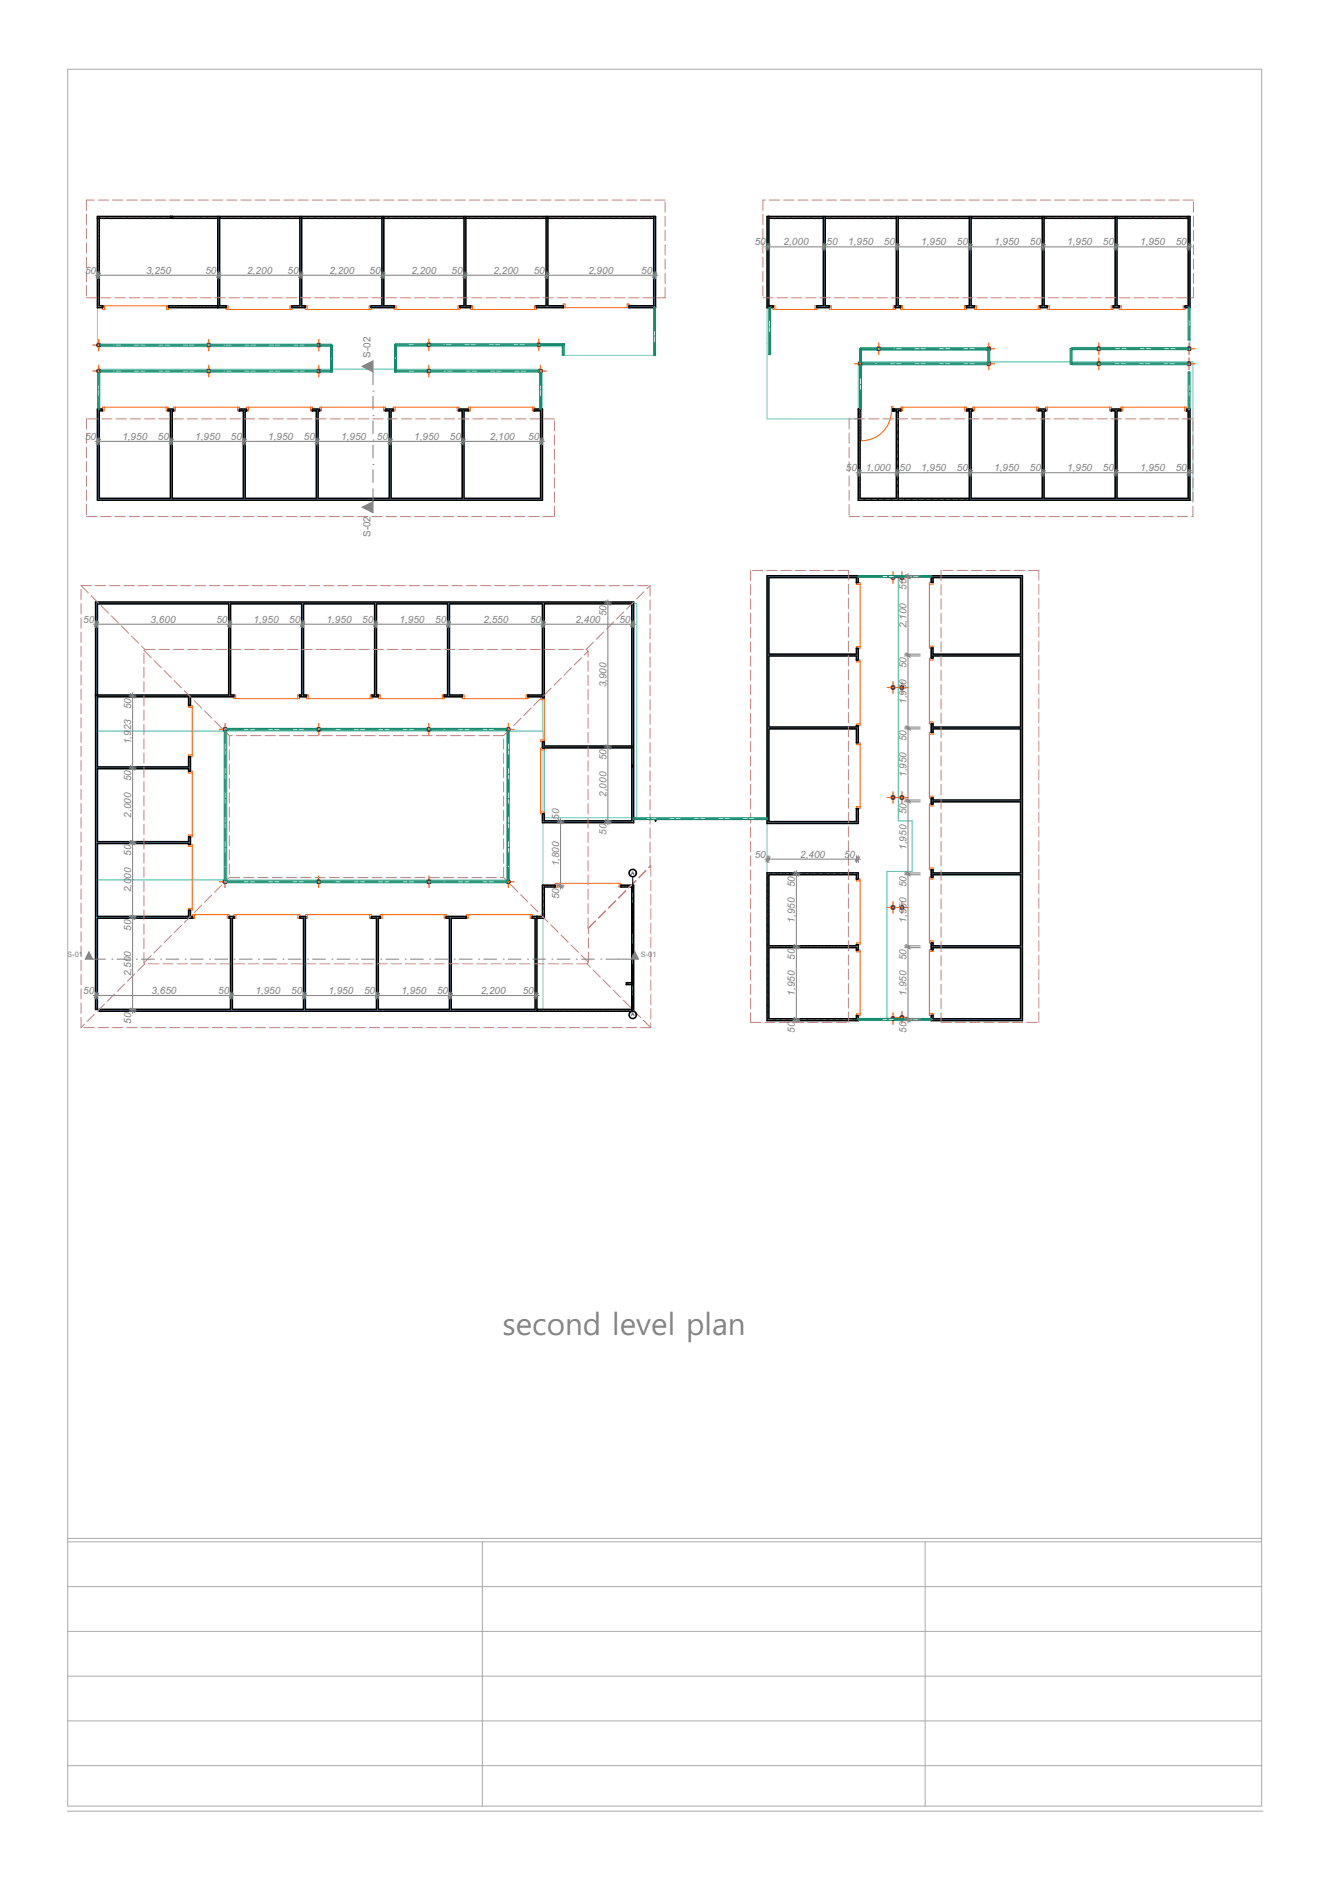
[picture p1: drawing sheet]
<svg xmlns="http://www.w3.org/2000/svg" width="297mm" height="420mm" viewBox="0 0 297 420" stroke-linecap="round" stroke-linejoin="round" font-family="sans-serif">
<defs><g id="words">
<text font-size="6.9" fill="#7f7f7f" x="112.2" y="298.3">second level plan</text>
<g font-size="2.2" fill="#7f7f7f">
<text x="168.5" y="54.8">50</text>
<text x="175" y="54.8">2,000</text>
<text x="184.6" y="54.8">50</text>
<text x="189.4" y="54.8">1,950</text>
<text x="197.4" y="54.8">50</text>
<text x="205.7" y="54.8">1,950</text>
<text x="213.7" y="54.8">50</text>
<text x="222" y="54.8">1,950</text>
<text x="230" y="54.8">50</text>
<text x="238.3" y="54.8">1,950</text>
<text x="246.3" y="54.8">50</text>
<text x="254.6" y="54.8">1,950</text>
<text x="262.6" y="54.8">50</text>
<text x="19" y="61.2">50</text>
<text x="32.6" y="61.2">3,250</text>
<text x="45.9" y="61.2">50</text>
<text x="55.2" y="61.2">2,200</text>
<text x="64.2" y="61.2">50</text>
<text x="73.5" y="61.2">2,200</text>
<text x="82.5" y="61.2">50</text>
<text x="91.9" y="61.2">2,200</text>
<text x="100.9" y="61.2">50</text>
<text x="110.2" y="61.2">2,200</text>
<text x="119.2" y="61.2">50</text>
<text x="131.4" y="61.2">2,900</text>
<text x="143.2" y="61.2">50</text>
<text x="82.7" y="79.9" transform="rotate(-90 82.7 79.9)">S-02</text>
<text x="19" y="98.3">50</text>
<text x="27.3" y="98.3">1,950</text>
<text x="35.3" y="98.3">50</text>
<text x="43.6" y="98.3">1,950</text>
<text x="51.6" y="98.3">50</text>
<text x="59.9" y="98.3">1,950</text>
<text x="67.9" y="98.3">50</text>
<text x="76.2" y="98.3">1,950</text>
<text x="84.2" y="98.3">50</text>
<text x="92.5" y="98.3">1,950</text>
<text x="100.4" y="98.3">50</text>
<text x="109.4" y="98.3">2,100</text>
<text x="118" y="98.3">50</text>
<text x="188.9" y="105.3">50</text>
<text x="193.3" y="105.3">1,000</text>
<text x="200.9" y="105.3">50</text>
<text x="205.7" y="105.3">1,950</text>
<text x="213.7" y="105.3">50</text>
<text x="222" y="105.3">1,950</text>
<text x="230" y="105.3">50</text>
<text x="238.3" y="105.3">1,950</text>
<text x="246.3" y="105.3">50</text>
<text x="254.6" y="105.3">1,950</text>
<text x="262.6" y="105.3">50</text>
<text x="82.7" y="120" transform="rotate(-90 82.7 120)">S-02</text>
<text x="202.4" y="131.8" transform="rotate(-90 202.4 131.8)">50</text>
<text x="135.4" y="137.7" transform="rotate(-90 135.4 137.7)">50</text>
<text x="18.6" y="139.1">50</text>
<text x="33.6" y="139.1">3,600</text>
<text x="48.3" y="139.1">50</text>
<text x="56.6" y="139.1">1,950</text>
<text x="64.6" y="139.1">50</text>
<text x="72.9" y="139.1">1,950</text>
<text x="80.9" y="139.1">50</text>
<text x="89.2" y="139.1">1,950</text>
<text x="97.2" y="139.1">50</text>
<text x="108" y="139.1">2,550</text>
<text x="118.4" y="139.1">50</text>
<text x="128.5" y="139.1">2,400</text>
<text x="138.3" y="139.1">50</text>
<text x="202.4" y="140.4" transform="rotate(-90 202.4 140.4)">2,100</text>
<text x="202.4" y="149.3" transform="rotate(-90 202.4 149.3)">50</text>
<text x="135.4" y="153.6" transform="rotate(-90 135.4 153.6)">3,900</text>
<text x="29.3" y="158.4" transform="rotate(-90 29.3 158.4)">50</text>
<text x="202.4" y="157.3" transform="rotate(-90 202.4 157.3)">1,950</text>
<text x="29.3" y="166.3" transform="rotate(-90 29.3 166.3)">1,923</text>
<text x="202.4" y="165.6" transform="rotate(-90 202.4 165.6)">50</text>
<text x="135.4" y="169.8" transform="rotate(-90 135.4 169.8)">50</text>
<text x="202.4" y="173.6" transform="rotate(-90 202.4 173.6)">1,950</text>
<text x="29.3" y="174.5" transform="rotate(-90 29.3 174.5)">50</text>
<text x="135.4" y="178" transform="rotate(-90 135.4 178)">2,000</text>
<text x="29.3" y="182.7" transform="rotate(-90 29.3 182.7)">2,000</text>
<text x="124.8" y="183.1" transform="rotate(-90 124.8 183.1)">50</text>
<text x="202.4" y="181.9" transform="rotate(-90 202.4 181.9)">50</text>
<text x="29.3" y="191.2" transform="rotate(-90 29.3 191.2)">50</text>
<text x="135.4" y="186.5" transform="rotate(-90 135.4 186.5)">50</text>
<text x="168.5" y="191.6">50</text>
<text x="178.7" y="191.6">2,400</text>
<text x="188.5" y="191.6">50</text>
<text x="202.4" y="189.9" transform="rotate(-90 202.4 189.9)">1,950</text>
<text x="124.8" y="193.6" transform="rotate(-90 124.8 193.6)">1,800</text>
<text x="29.3" y="199.4" transform="rotate(-90 29.3 199.4)">2,000</text>
<text x="124.8" y="200.9" transform="rotate(-90 124.8 200.9)">50</text>
<text x="177.5" y="198.2" transform="rotate(-90 177.5 198.2)">50</text>
<text x="202.4" y="198.2" transform="rotate(-90 202.4 198.2)">50</text>
<text x="29.3" y="207.9" transform="rotate(-90 29.3 207.9)">50</text>
<text x="177.5" y="206.1" transform="rotate(-90 177.5 206.1)">1,950</text>
<text x="202.4" y="206.1" transform="rotate(-90 202.4 206.1)">1,950</text>
<text x="177.5" y="214.5" transform="rotate(-90 177.5 214.5)">50</text>
<text x="202.4" y="214.5" transform="rotate(-90 202.4 214.5)">50</text>
<text x="29.3" y="218.1" transform="rotate(-90 29.3 218.1)">2,500</text>
<text x="18.6" y="222.1">50</text>
<text x="33.8" y="222.1">3,650</text>
<text x="48.7" y="222.1">50</text>
<text x="57" y="222.1">1,950</text>
<text x="65" y="222.1">50</text>
<text x="73.3" y="222.1">1,950</text>
<text x="81.3" y="222.1">50</text>
<text x="89.6" y="222.1">1,950</text>
<text x="97.6" y="222.1">50</text>
<text x="107.3" y="222.1">2,200</text>
<text x="116.7" y="222.1">50</text>
<text x="177.5" y="222.4" transform="rotate(-90 177.5 222.4)">1,950</text>
<text x="202.4" y="222.4" transform="rotate(-90 202.4 222.4)">1,950</text>
<text x="29.3" y="228.7" transform="rotate(-90 29.3 228.7)">50</text>
<text x="177.5" y="230.8" transform="rotate(-90 177.5 230.8)">50</text>
<text x="202.4" y="230.8" transform="rotate(-90 202.4 230.8)">50</text>
</g>
<g font-size="1.7" fill="#7f7f7f">
<text x="15" y="213.9">S-01</text>
<text x="143.1" y="213.9">S-01</text>
</g>
<text font-size="1.4" fill="#fff" x="14.8" y="405.3">GSPublisherVersion 0.9.100.100</text>
<g font-size="1.1">
<text x="140.9" y="195.4">A</text>
<text x="140.9" y="227.1">A</text>
</g>
</g></defs>
<!-- layer: Structural - Bearing -->
<path d="M21.8 82.5h99.3v29.2h-99.3zM74 82.5v-5.1h-52.2v-29h124.6v31h-20.8v-2h-37.5v5.1M191.7 80.8h74.7v30.9h-74.7zM220.6 80.8v-2.5h-28.2v15.3h-21.1v-45.2h94.4v29.2h-26.3v3.2M121.6 134.8h20.6v47.9h-20.6zM171.3 128.6h57v99.4h-57zM200.6 128.6v54.8h3.1v11.3h-5.6v33.3M21.8 163.3h99.5v62.2h-99.5v-28.9h91.3v-33.3M50.7 163.3v33.2h-28.9v-61.6h99.3v28.4" fill="none" stroke="#71cebe" stroke-width=".22"/>
<path d="M21.3 134.7h120.2M121.3 134.9v21" fill="none" stroke="#97cbff" stroke-width=".41"/>
<path d="M21.3 134.5h120.2M21.8 134.9h29.3M51.5 134.9h15.9M67.8 134.9h15.9M84.1 134.9h15.9M100.4 134.9h20.7M121.5 134.9h19.6" fill="none" stroke="#000" stroke-width=".35"/>
<g fill="#97cbff">
<path d="M121.1 181.8h.4v1.6l-.4 .4z" fill-rule="evenodd"/>
<path d="M121.1 165.7h.4v1.4h-.4z" fill-rule="evenodd"/>
</g>
<path d="M121.1 155.9h.4M121.1 165.7h.4M121.1 167.1h.4M121.1 181.8h.4" fill="none" stroke="#000" stroke-width=".35"/>
<!-- layer: Structural - Bearing -->
<path d="M121.1 134.9v20.4M121.5 134.9v21M121.1 155.7v.2M121.1 165.7v1.4M121.5 165.7v1M121.5 167.1h.1M121.1 181.8v2M121.5 181.8v1.6" fill="none" stroke="#000" stroke-width=".35"/>
<g fill="#fff">
<path d="M120.7 155.9h.8v.4h-.8z" fill-rule="evenodd"/>
<path d="M120.7 165.3h.8v.4h-.8z" fill-rule="evenodd"/>
</g>
<path d="M121.5 156.3h-.8v-.4h.8v9.8h-.8v-.4h.8" fill="none" stroke="#f60" stroke-width=".22"/>
<path d="M121.1 155.9h.4M121.1 165.7h.4" fill="none" stroke="#000" stroke-width=".35"/>
<g fill="#fff">
<path d="M120.7 181.4h.8v.4h-.8z" fill-rule="evenodd"/>
<path d="M120.7 167.1h.8v.4h-.8z" fill-rule="evenodd"/>
</g>
<path d="M120.7 167.5h.8v-.4h-.8v14.7h.8v-.4h-.8" fill="none" stroke="#f60" stroke-width=".22"/>
<path d="M121.1 167.1h.4M121.1 181.8h.4" fill="none" stroke="#000" stroke-width=".35"/>
<path d="M21.3 155.5h30.9" fill="none" stroke="#97cbff" stroke-width=".41"/>
<g fill="#97cbff">
<path d="M66.9 155.3h1.5v.4h-1.5z" fill-rule="evenodd"/>
<path d="M83.1 155.3h1.4v.4h-1.4z" fill-rule="evenodd"/>
</g>
<path d="M99.2 155.5h4M117.9 155.5h3.2" fill="none" stroke="#97cbff" stroke-width=".41"/>
<path d="M52.2 155.3v.4M66.9 155.3v.4M68.4 155.3v.4M83.1 155.3v.4M84.5 155.3v.4M99.2 155.3v.4M103.2 155.3v.4M117.9 155.3v.4" fill="none" stroke="#000" stroke-width=".35"/>
<!-- layer: Structural - Bearing -->
<g fill="none" stroke="#000" stroke-width=".35">
<path d="M21.3 155.7h20.8M21.8 155.3h29.3M42.5 155.7h9.7M51.5 155.3h.7M66.9 155.3h.5M66.9 155.7h1.5M67.8 155.3h.6M83.1 155.3h.6M83.1 155.7h1.4M84.1 155.3h.4M99.2 155.3h.8M99.2 155.7h4"/>
<path d="M100.4 155.3h2.8M117.9 155.3h3.2M117.9 155.7h3.2"/>
</g>
<g fill="#fff">
<path d="M117.5 155.3h.4v.8h-.4z" fill-rule="evenodd"/>
<path d="M103.2 155.3h.4v.8h-.4z" fill-rule="evenodd"/>
</g>
<path d="M103.6 156.1v-.8h-.4v.8h14.7v-.8h-.4v.8" fill="none" stroke="#f60" stroke-width=".22"/>
<path d="M103.2 155.3v.4M117.9 155.3v.4" fill="none" stroke="#000" stroke-width=".35"/>
<g fill="#fff">
<path d="M98.8 155.3h.4v.8h-.4z" fill-rule="evenodd"/>
<path d="M84.5 155.3h.4v.8h-.4z" fill-rule="evenodd"/>
</g>
<path d="M84.9 156.1v-.8h-.4v.8h14.7v-.8h-.4v.8" fill="none" stroke="#f60" stroke-width=".22"/>
<path d="M84.5 155.3v.4M99.2 155.3v.4" fill="none" stroke="#000" stroke-width=".35"/>
<g fill="#fff">
<path d="M82.7 155.3h.4v.8h-.4z" fill-rule="evenodd"/>
<path d="M68.4 155.3h.4v.8h-.4z" fill-rule="evenodd"/>
</g>
<path d="M68.8 156.1v-.8h-.4v.8h14.7v-.8h-.4v.8" fill="none" stroke="#f60" stroke-width=".22"/>
<path d="M68.4 155.3v.4M83.1 155.3v.4" fill="none" stroke="#000" stroke-width=".35"/>
<g fill="#fff">
<path d="M66.5 155.3h.4v.8h-.4z" fill-rule="evenodd"/>
<path d="M52.2 155.3h.4v.8h-.4z" fill-rule="evenodd"/>
</g>
<path d="M52.6 156.1v-.8h-.4v.8h14.7v-.8h-.4v.8" fill="none" stroke="#f60" stroke-width=".22"/>
<path d="M21.3 134.5v70.6M21.8 134.9v36.4M21.3 155.3h.5M52.2 155.3v.4M66.9 155.3v.4M21.8 171.7v16.3M21.8 188.4v16.3h20.3M21.7 205.1h20.8M119.5 205.1v20.4M119.9 205.1v20.4" fill="none" stroke="#000" stroke-width=".35"/>
<path d="M21.6 134.5v70.6M21.3 204.9h21.2M119.7 205.1v20.4" fill="none" stroke="#97cbff" stroke-width=".41"/>
<path d="M119.9 225.5h21.2l.4 .4h-21.6z" fill-rule="evenodd" fill="#fff"/>
<g fill="none" stroke="#68b353" stroke-width=".22">
<path d="M119.9 225.6l.3 .3M121 225.5l-.4 .4M121.3 225.5l.4 .4M122.5 225.5l-.4 .4M122.8 225.5l.4 .4M124 225.5l-.4 .4M124.3 225.5l.4 .4M125.5 225.5l-.4 .4M125.8 225.5l.4 .4M127 225.5l-.4 .4M127.3 225.5l.4 .4M128.5 225.5l-.4 .4"/>
<path d="M128.8 225.5l.4 .4M130 225.5l-.4 .4M130.3 225.5l.4 .4M131.5 225.5l-.4 .4M131.8 225.5l.4 .4M133 225.5l-.4 .4M133.3 225.5l.4 .4M134.5 225.5l-.4 .4M134.8 225.5l.4 .4M136 225.5l-.4 .4M136.3 225.5l.4 .4M137.5 225.5l-.4 .4"/>
<path d="M137.8 225.5l.4 .4M139 225.5l-.4 .4M139.3 225.5l.4 .4M140.5 225.5l-.4 .4M140.8 225.5l.4 .4"/>
</g>
<path d="M21.3 205.1v20.4h.4v-20.4M141.1 225.5h-21.2v.4h21.6" fill="none" stroke="#000" stroke-width=".35"/>
<path d="M21.5 205.1v20.4" fill="none" stroke="#97cbff" stroke-width=".41"/>
<path d="M42.1 155.7h.4v1.9h-.4z" fill-rule="evenodd" fill="#97cbff"/>
<path d="M42.3 169v3.3" fill="none" stroke="#97cbff" stroke-width=".41"/>
<g fill="#97cbff">
<path d="M42.1 203.3h.4v1.8l-.4-.4z" fill-rule="evenodd"/>
<path d="M42.1 187h.4v1.7h-.4z" fill-rule="evenodd"/>
</g>
<path d="M42.1 157.6h.4M42.1 172.3h.4M42.1 169h.4M42.1 187h.4M42.1 188.7h.4M42.1 203.3h.4" fill="none" stroke="#000" stroke-width=".35"/>
<!-- layer: Structural - Bearing -->
<path d="M42.1 155.7v1.9M42.5 155.7v1.9M42.1 169v2.3M42.1 171.7v.6M42.5 169v3.3M42.1 187v1M42.1 188.4v.3M42.5 187v1.7M42.1 203.3v1.4M42.5 203.3v1.4" fill="none" stroke="#000" stroke-width=".35"/>
<g fill="#fff">
<path d="M42.1 172.3h.8v.4h-.8z" fill-rule="evenodd"/>
<path d="M42.1 186.5h.8v.5h-.8z" fill-rule="evenodd"/>
</g>
<path d="M42.9 172.7h-.8v-.4h.8v14.7h-.8v-.5h.8" fill="none" stroke="#f60" stroke-width=".22"/>
<path d="M42.1 172.3h.4M42.1 187h.4" fill="none" stroke="#000" stroke-width=".35"/>
<g fill="#fff">
<path d="M42.1 157.6h.8v.4h-.8z" fill-rule="evenodd"/>
<path d="M42.1 168.6h.8v.4h-.8z" fill-rule="evenodd"/>
</g>
<path d="M42.9 158h-.8v-.4h.8v11.4h-.8v-.4h.8" fill="none" stroke="#f60" stroke-width=".22"/>
<path d="M42.1 157.6h.4M42.1 169h.4" fill="none" stroke="#000" stroke-width=".35"/>
<g fill="#fff">
<path d="M42.1 202.9h.8v.4h-.8z" fill-rule="evenodd"/>
<path d="M42.1 188.7h.8v.4h-.8z" fill-rule="evenodd"/>
</g>
<path d="M42.9 189.1h-.8v-.4h.8v14.6h-.8v-.4h.8" fill="none" stroke="#f60" stroke-width=".22"/>
<path d="M141.1 134.9v48.5M141.5 134.5v49.3M42.1 188.7h.4M42.1 203.3h.4" fill="none" stroke="#000" stroke-width=".35"/>
<path d="M141.3 134.5v49.3" fill="none" stroke="#97cbff" stroke-width=".41"/>
<path d="M146.4 183v.4z" fill-rule="evenodd" fill="#fff"/>
<path d="M146.4 183.2h.1" fill="none" stroke="#68b353" stroke-width=".22"/>
<path d="M121.1 183.8h20.4M121.5 183.4h19.6M146.4 183v.4z" fill="none" stroke="#000" stroke-width=".35"/>
<path d="M121.1 183.6h20.4" fill="none" stroke="#97cbff" stroke-width=".41"/>
<path d="M121.1 197.8h2.9v.4h-2.5z" fill-rule="evenodd" fill="#fff"/>
<path d="M121.8 197.8l-.3 .3M122 197.8l.4 .4M123.3 197.8l-.4 .4M123.5 197.8l.4 .4" fill="none" stroke="#68b353" stroke-width=".22"/>
<path d="M138.6 197.8h2.9l-.4 .4h-2.5z" fill-rule="evenodd" fill="#fff"/>
<path d="M138.6 197.9l.3 .3M139.8 197.8l-.4 .4M140 197.8l.4 .4M141.3 197.8l-.4 .4" fill="none" stroke="#68b353" stroke-width=".22"/>
<path d="M124 197.8v.4M138.6 197.8v.4" fill="none" stroke="#000" stroke-width=".35"/>
<!-- layer: Structural - Bearing -->
<path d="M121.1 197.8h2.9M121.5 198.2h2.5M138.6 197.8h2.9M138.6 198.2h2.5" fill="none" stroke="#000" stroke-width=".35"/>
<g fill="#fff">
<path d="M138.2 197.3h.4v.9h-.4z" fill-rule="evenodd"/>
<path d="M124 197.3h.4v.9h-.4z" fill-rule="evenodd"/>
</g>
<path d="M124.4 197.3v.9h-.4v-.9h14.6v.9h-.4v-.9" fill="none" stroke="#f60" stroke-width=".22"/>
<path d="M124 197.8v.4M138.6 197.8v.4" fill="none" stroke="#000" stroke-width=".35"/>
<path d="M141.1 198.2l.4-.4v28.1l-.4-.4z" fill-rule="evenodd" fill="#fff"/>
<g fill="none" stroke="#68b353" stroke-width=".22">
<path d="M141.1 198.8l.4 .4M141.5 199l-.4 .4M141.1 200.3l.4 .4M141.1 201.8l.4 .4M141.1 203.3l.4 .4M141.1 204.8l.4 .4M141.1 206.3l.4 .4M141.1 207.8l.4 .4M141.1 209.3l.4 .4M141.1 210.8l.4 .4M141.1 212.3l.4 .4M141.1 213.8l.4 .4"/>
<path d="M141.1 215.3l.4 .4M141.1 216.8l.4 .4M141.1 218.3l.4 .4M141.1 219.8l.4 .4M141.5 218.5l-.4 .4M141.5 217l-.4 .4M141.5 215.5l-.4 .4M141.5 214l-.4 .4M141.5 212.5l-.4 .4M141.5 211l-.4 .4M141.5 209.5l-.4 .4M141.5 208l-.4 .4"/>
<path d="M141.5 206.5l-.4 .4M141.5 205l-.4 .4M141.5 203.5l-.4 .4M141.5 202l-.4 .4M141.5 200.5l-.4 .4M141.1 221.3l.4 .4M141.1 222.8l.4 .4M141.1 224.3l.4 .4M141.5 224.5l-.4 .4M141.5 223l-.4 .4M141.5 221.5l-.4 .4M141.5 220l-.4 .4"/>
</g>
<path d="M141.1 198.2v27.3M141.5 197.8v28.1" fill="none" stroke="#000" stroke-width=".35"/>
<path d="M121.1 197.8l.4 .4v6.9l-.4-.4z" fill-rule="evenodd" fill="#fff"/>
<path d="M121.1 198.3l.4 .5M121.1 199.8l.4 .5M121.5 198.1l-.4 .3M121.5 199.5l-.4 .4M121.1 201.3l.4 .4M121.1 202.8l.4 .4M121.1 204.3l.4 .4M121.5 204l-.4 .4M121.5 202.5l-.4 .4M121.5 201l-.4 .4" fill="none" stroke="#68b353" stroke-width=".22"/>
<path d="M51.1 134.9v20.4M51.5 134.9v20.4M121.1 197.8v6.9M121.5 198.2v6.9M51.5 205.1v20.4M51.9 205.1v20.4" fill="none" stroke="#000" stroke-width=".35"/>
<path d="M51.3 134.9v20.4M51.7 205.1v20.4" fill="none" stroke="#97cbff" stroke-width=".41"/>
<g fill="#97cbff">
<path d="M42.5 204.7h.5v.4h-.5z" fill-rule="evenodd"/>
<path d="M51.2 204.7h1.1v.4h-1.1z" fill-rule="evenodd"/>
<path d="M66.9 204.7h1.4v.4h-1.4z" fill-rule="evenodd"/>
</g>
<path d="M82.9 204.9h2M99.6 204.9h4.6" fill="none" stroke="#97cbff" stroke-width=".41"/>
<path d="M118.8 204.7h1.1v.4h-1.1z" fill-rule="evenodd" fill="#97cbff"/>
<path d="M43 204.7v.4M51.2 204.7v.4M52.3 204.7v.4M66.9 204.7v.4M68.3 204.7v.4M82.9 204.7v.4M84.9 204.7v.4M99.6 204.7v.4M104.2 204.7v.4M118.8 204.7v.4" fill="none" stroke="#000" stroke-width=".35"/>
<!-- layer: Structural - Bearing -->
<g fill="none" stroke="#000" stroke-width=".35">
<path d="M42.5 205.1h.5M42.5 204.7h.5M51.2 205.1h.3M51.2 204.7h1.1M51.9 205.1h.4M66.9 205.1h.9M66.9 204.7h1.4M68.2 205.1h.1M82.9 205.1h1.2M82.9 204.7h2M84.5 205.1h.4M99.6 205.1h.8"/>
<path d="M99.6 204.7h4.6M100.8 205.1h3.4M118.8 205.1h.7M118.8 204.7h1.1v.4"/>
</g>
<g fill="#fff">
<path d="M52.3 204.3h.4v.8h-.4z" fill-rule="evenodd"/>
<path d="M66.5 204.3h.4v.8h-.4z" fill-rule="evenodd"/>
</g>
<path d="M52.7 204.3v.8h-.4v-.8h14.6v.8h-.4v-.8" fill="none" stroke="#f60" stroke-width=".22"/>
<path d="M52.3 204.7v.4M66.9 204.7v.4" fill="none" stroke="#000" stroke-width=".35"/>
<g fill="#fff">
<path d="M68.3 204.3h.4v.8h-.4z" fill-rule="evenodd"/>
<path d="M82.5 204.3h.4v.8h-.4z" fill-rule="evenodd"/>
</g>
<path d="M68.7 204.3v.8h-.4v-.8h14.6v.8h-.4v-.8" fill="none" stroke="#f60" stroke-width=".22"/>
<path d="M68.3 204.7v.4M82.9 204.7v.4" fill="none" stroke="#000" stroke-width=".35"/>
<g fill="#fff">
<path d="M84.9 204.3h.4v.8h-.4z" fill-rule="evenodd"/>
<path d="M99.2 204.3h.4v.8h-.4z" fill-rule="evenodd"/>
</g>
<path d="M85.3 204.3v.8h-.4v-.8h14.7v.8h-.4v-.8" fill="none" stroke="#f60" stroke-width=".22"/>
<path d="M84.9 204.7v.4M99.6 204.7v.4" fill="none" stroke="#000" stroke-width=".35"/>
<g fill="#fff">
<path d="M118.4 204.3h.4v.8h-.4z" fill-rule="evenodd"/>
<path d="M104.2 204.3h.4v.8h-.4z" fill-rule="evenodd"/>
</g>
<path d="M104.6 204.3v.8h-.4v-.8h14.6v.8h-.4v-.8" fill="none" stroke="#f60" stroke-width=".22"/>
<path d="M104.2 204.7v.4M118.8 204.7v.4" fill="none" stroke="#000" stroke-width=".35"/>
<g fill="#fff">
<path d="M43 204.3h.4v.8h-.4z" fill-rule="evenodd"/>
<path d="M50.8 204.3h.4v.8h-.4z" fill-rule="evenodd"/>
</g>
<path d="M43.4 204.3v.8h-.4v-.8h8.2v.8h-.4v-.8" fill="none" stroke="#f60" stroke-width=".22"/>
<g fill="none" stroke="#000" stroke-width=".35">
<path d="M67.4 134.9v20.4M67.8 134.9v20.4M83.7 134.9v20.4M84.1 134.9v20.4M100 134.9v20.4M100.4 134.9v20.4M21.8 171.7h20.3M21.8 171.3h20.3M121.5 166.7h19.6v.4h-19.6M21.8 188.4h20.3M21.8 188h20.3M43 204.7v.4"/>
<path d="M51.2 204.7v.4M67.8 205.1v20.4M68.2 205.1v20.4M84.1 205.1v20.4M84.5 205.1v20.4M100.4 205.1v20.4M100.8 205.1v20.4"/>
</g>
<path d="M67.6 134.9v20.4M83.9 134.9v20.4M100.2 134.9v20.4M21.8 171.5h20.3M121.5 166.9h19.6M21.8 188.2h20.3M68 205.1v20.4M84.3 205.1v20.4M100.6 205.1v20.4" fill="none" stroke="#97cbff" stroke-width=".41"/>
<path d="M141.1 204.7v.4z" fill-rule="evenodd" fill="#fff"/>
<path d="M141.1 204.8h.1" fill="none" stroke="#68b353" stroke-width=".22"/>
<path d="M141.1 205.1h.1M141.1 204.7h.1M141.1 204.7v.4" fill="none" stroke="#000" stroke-width=".35"/>
<path d="M139.9 219.5h1.2v.5h-1.2z" fill-rule="evenodd" fill="#fff"/>
<path d="M140.5 219.5l-.4 .5M140.8 219.5l.3 .3" fill="none" stroke="#68b353" stroke-width=".22"/>
<path d="M139.9 219.5h1.2v.5h-1.2z" fill="none" stroke="#000" stroke-width=".35"/>
<path d="M141.1 170.9v.4z" fill-rule="evenodd" fill="#fff"/>
<path d="M141.1 171h.1" fill="none" stroke="#68b353" stroke-width=".22"/>
<path d="M141.1 171.3h.1M141.1 170.9v.4M141.1 170.9h.1" fill="none" stroke="#000" stroke-width=".35"/>
<path d="M21.8 48.4h26.8v.4h-26.4z" fill-rule="evenodd" fill="#fff"/>
<g fill="none" stroke="#fe847a" stroke-width=".22">
<path d="M22.6 48.4l-.4 .4M24.1 48.4l-.4 .4M25.6 48.4l-.4 .4M27.1 48.4l-.4 .4M28.6 48.4l-.4 .4M30.1 48.4l-.4 .4M31.6 48.4l-.4 .4M33.1 48.4l-.4 .4M34.6 48.4l-.4 .4M36.1 48.4l-.4 .4M37.6 48.4l-.4 .4M39.1 48.4l-.4 .4"/>
<path d="M40.6 48.4l-.4 .4M42.1 48.4l-.4 .4M43.6 48.4l-.4 .4M45.1 48.4l-.4 .4M46.6 48.4l-.4 .4M48.1 48.4l-.4 .4"/>
</g>
<path d="M21.8 48.4h26.8M22.2 48.8h26.4M121.9 48.8v19.5M122.4 48.8v19.5" fill="none" stroke="#000" stroke-width=".35"/>
<path d="M122.2 48.8v19.5" fill="none" stroke="#97cbff" stroke-width=".41"/>
<path d="M48.6 68.3h1.9v.4h-1.9z" fill-rule="evenodd" fill="#97cbff"/>
<path d="M65.2 68.5h3M82.8 68.5h5.2M102.7 68.5h2.4M119.8 68.5h6M140.5 68.5h5.9" fill="none" stroke="#97cbff" stroke-width=".41"/>
<path d="M50.5 68.3v.4M65.2 68.3v.4M68.2 68.3v.4M82.8 68.3v.4M88 68.3v.4M102.7 68.3v.4M105.1 68.3v.4M119.8 68.3v.4M125.8 68.3v.4M140.5 68.3v.4" fill="none" stroke="#000" stroke-width=".35"/>
<!-- layer: Structural - Bearing -->
<g fill="none" stroke="#000" stroke-width=".35">
<path d="M48.6 68.3v.4h1.9M49 68.3h1.5M65.2 68.3h1.8M65.2 68.7h3M67.4 68.3h.8M82.8 68.3h2.5M82.8 68.7h5.2M85.7 68.3h2.3M102.7 68.3h.9M102.7 68.7h2.4M104 68.3h1.1M119.8 68.3h2.1"/>
<path d="M119.8 68.7h6M122.4 68.3h3.4M140.5 68.3h5.5M140.5 68.7h5.9"/>
</g>
<g fill="#fff">
<path d="M50.5 68.3h.4v.8h-.4z" fill-rule="evenodd"/>
<path d="M64.8 68.3h.4v.8h-.4z" fill-rule="evenodd"/>
</g>
<path d="M50.9 69.1v-.8h-.4v.8h14.7v-.8h-.4v.8" fill="none" stroke="#f60" stroke-width=".22"/>
<path d="M50.5 68.3v.4M65.2 68.3v.4" fill="none" stroke="#000" stroke-width=".35"/>
<g fill="#fff">
<path d="M82.4 68.3h.4v.8h-.4z" fill-rule="evenodd"/>
<path d="M68.2 68.3h.4v.8h-.4z" fill-rule="evenodd"/>
</g>
<path d="M68.6 69.1v-.8h-.4v.8h14.6v-.8h-.4v.8" fill="none" stroke="#f60" stroke-width=".22"/>
<path d="M68.2 68.3v.4M82.8 68.3v.4" fill="none" stroke="#000" stroke-width=".35"/>
<g fill="#fff">
<path d="M88 68.3h.4v.8h-.4z" fill-rule="evenodd"/>
<path d="M102.3 68.3h.4v.8h-.4z" fill-rule="evenodd"/>
</g>
<path d="M88.4 69.1v-.8h-.4v.8h14.7v-.8h-.4v.8" fill="none" stroke="#f60" stroke-width=".22"/>
<path d="M88 68.3v.4M102.7 68.3v.4" fill="none" stroke="#000" stroke-width=".35"/>
<g fill="#fff">
<path d="M119.4 68.3h.4v.8h-.4z" fill-rule="evenodd"/>
<path d="M105.1 68.3h.4v.8h-.4z" fill-rule="evenodd"/>
</g>
<path d="M105.5 69.1v-.8h-.4v.8h14.7v-.8h-.4v.8" fill="none" stroke="#f60" stroke-width=".22"/>
<path d="M105.1 68.3v.4M119.8 68.3v.4" fill="none" stroke="#000" stroke-width=".35"/>
<g fill="#fff">
<path d="M125.8 67.9h.4v.8h-.4z" fill-rule="evenodd"/>
<path d="M140.1 67.9h.4v.8h-.4z" fill-rule="evenodd"/>
</g>
<path d="M126.2 68.7v-.8h-.4v.8h14.7v-.8h-.4v.8" fill="none" stroke="#f60" stroke-width=".22"/>
<path d="M125.8 68.3v.4M140.5 68.3v.4" fill="none" stroke="#000" stroke-width=".35"/>
<g fill="#fff">
<path d="M21.8 48.4l.4 .4h-.4z"/>
<path d="M21.8 48.8h.4v19.5l-.4 .4z" fill-rule="evenodd"/>
</g>
<g fill="none" stroke="#68b353" stroke-width=".22">
<path d="M21.8 49.6l.4 .4M21.8 51l.4 .5M21.8 52.5l.4 .5M21.8 54l.4 .5M21.8 55.5l.4 .4M21.8 57l.4 .4M21.8 58.5l.4 .4M22.2 59.3l-.4 .4M22.2 57.8l-.4 .4M22.2 56.3l-.4 .4M22.2 54.8l-.4 .4M22.2 53.3l-.4 .4"/>
<path d="M22.2 51.8l-.4 .4M22.2 50.3l-.4 .4M22.2 48.8l-.4 .4M21.8 60l.4 .4M21.8 61.5l.4 .4M21.8 63l.4 .4M21.8 64.5l.4 .4M21.8 66l.4 .4M21.8 67.5l.4 .4M22.2 68.3l-.4 .4M22.2 66.8l-.4 .4M22.2 65.3l-.4 .4"/>
<path d="M22.2 63.8l-.4 .4M22.2 62.3l-.4 .4M22.2 60.8l-.4 .4"/>
</g>
<path d="M21.8 48.8h.4v19.5M21.8 48.4v20.3" fill="none" stroke="#000" stroke-width=".35"/>
<g fill="#97cbff">
<path d="M21.8 91.4h1.1v.4h-.7z" fill-rule="evenodd"/>
<path d="M37.5 91.4h1.3v.4h-1.3z" fill-rule="evenodd"/>
<path d="M53.4 91.4h1.7v.4h-1.7z" fill-rule="evenodd"/>
<path d="M69.7 91.4h1.7v.4h-1.7z" fill-rule="evenodd"/>
<path d="M86.1 91.4h1.7v.4h-1.7z" fill-rule="evenodd"/>
</g>
<path d="M102.5 91.6h2.1" fill="none" stroke="#97cbff" stroke-width=".41"/>
<path d="M119.3 91.4h1.8l-.4 .4h-1.4z" fill-rule="evenodd" fill="#97cbff"/>
<path d="M22.9 91.4v.4M37.5 91.4v.4M38.8 91.4v.4M53.4 91.4v.4M55.1 91.4v.4M69.7 91.4v.4M71.4 91.4v.4M86.1 91.4v.4M87.8 91.4v.4M102.5 91.4v.4M104.6 91.4v.4M119.3 91.4v.4" fill="none" stroke="#000" stroke-width=".35"/>
<!-- layer: Structural - Bearing -->
<g fill="none" stroke="#000" stroke-width=".35">
<path d="M21.8 91.4h1.1M22.2 91.8h.7M37.5 91.8h.5M37.5 91.4h1.3M38.5 91.8h.3M53.4 91.8h.9M53.4 91.4h1.7M54.7 91.8h.4M69.7 91.8h.9M69.7 91.4h1.7M71 91.8h.4M86.1 91.8h.8"/>
<path d="M86.1 91.4h1.7M87.3 91.8h.5M102.5 91.8h.7M102.5 91.4h2.1M103.6 91.8h1M119.3 91.8h1.4M119.3 91.4h1.8"/>
</g>
<g fill="#fff">
<path d="M104.6 91h.4v.8h-.4z" fill-rule="evenodd"/>
<path d="M118.9 91h.4v.8h-.4z" fill-rule="evenodd"/>
</g>
<path d="M105 91v.8h-.4v-.8h14.7v.8h-.4v-.8" fill="none" stroke="#f60" stroke-width=".22"/>
<path d="M104.6 91.4v.4M119.3 91.4v.4" fill="none" stroke="#000" stroke-width=".35"/>
<g fill="#fff">
<path d="M87.8 91h.4v.8h-.4z" fill-rule="evenodd"/>
<path d="M102.1 91h.4v.8h-.4z" fill-rule="evenodd"/>
</g>
<path d="M88.2 91v.8h-.4v-.8h14.7v.8h-.4v-.8" fill="none" stroke="#f60" stroke-width=".22"/>
<path d="M87.8 91.4v.4M102.5 91.4v.4" fill="none" stroke="#000" stroke-width=".35"/>
<g fill="#fff">
<path d="M71.4 91h.4v.8h-.4z" fill-rule="evenodd"/>
<path d="M85.6 91h.5v.8h-.5z" fill-rule="evenodd"/>
</g>
<path d="M71.8 91v.8h-.4v-.8h14.7v.8h-.5v-.8" fill="none" stroke="#f60" stroke-width=".22"/>
<path d="M71.4 91.4v.4M86.1 91.4v.4" fill="none" stroke="#000" stroke-width=".35"/>
<g fill="#fff">
<path d="M69.3 91h.4v.8h-.4z" fill-rule="evenodd"/>
<path d="M55.1 91h.4v.8h-.4z" fill-rule="evenodd"/>
</g>
<path d="M55.5 91v.8h-.4v-.8h14.6v.8h-.4v-.8" fill="none" stroke="#f60" stroke-width=".22"/>
<path d="M55.1 91.4v.4M69.7 91.4v.4" fill="none" stroke="#000" stroke-width=".35"/>
<g fill="#fff">
<path d="M53 91h.4v.8h-.4z" fill-rule="evenodd"/>
<path d="M38.8 91h.4v.8h-.4z" fill-rule="evenodd"/>
</g>
<path d="M39.2 91v.8h-.4v-.8h14.6v.8h-.4v-.8" fill="none" stroke="#f60" stroke-width=".22"/>
<path d="M38.8 91.4v.4M53.4 91.4v.4" fill="none" stroke="#000" stroke-width=".35"/>
<g fill="#fff">
<path d="M22.9 91h.4v.8h-.4z" fill-rule="evenodd"/>
<path d="M37.1 91h.4v.8h-.4z" fill-rule="evenodd"/>
</g>
<path d="M23.3 91v.8h-.4v-.8h14.6v.8h-.4v-.8" fill="none" stroke="#f60" stroke-width=".22"/>
<path d="M21.8 91.4v20.3h99.3v-20.3M22.2 91.8v19.5h15.8v-19.5M22.9 91.4v.4M37.5 91.4v.4M38.5 91.8v19.5h15.8v-19.5M54.7 91.8v19.5h15.9v-19.5M71 91.8v19.5h15.9v-19.5M87.3 91.8v19.5h15.9v-19.5M103.6 91.8v19.5h17.1v-19.5" fill="none" stroke="#000" stroke-width=".35"/>
<path d="M22 91.4v20.3M38.3 91.8v19.5M54.5 91.8v19.5M70.8 91.8v19.5M87.1 91.8v19.5M103.4 91.8v19.5M120.9 91.4v20.3M21.8 111.5h99.3" fill="none" stroke="#97cbff" stroke-width=".41"/>
<path d="M38.1 48.4h.4v.2h-.4z" fill-rule="evenodd" fill="#fff"/>
<path d="M38.1 48.4h.4v.2h-.4zM48.6 48.8v19.5M49 48.8v19.5M67 48.8v19.5M67.4 48.8v19.5M85.3 48.8v19.5M85.7 48.8v19.5M103.6 48.8v19.5M104 48.8v19.5" fill="none" stroke="#000" stroke-width=".35"/>
<path d="M48.8 48.8v19.5M67.2 48.8v19.5M85.5 48.8v19.5M103.8 48.8v19.5" fill="none" stroke="#97cbff" stroke-width=".41"/>
<path d="M265.3 48.4h.4l-.4 .4z" fill="#97cbff"/>
<path d="M249.4 48.4h15.9v.4h-15.9z" fill-rule="evenodd" fill="#fff"/>
<path d="M250.2 48.4l-.4 .4M251.7 48.4l-.4 .4M253.2 48.4l-.4 .4M254.7 48.4l-.4 .4M256.2 48.4l-.4 .4M257.7 48.4l-.4 .4M259.2 48.4l-.4 .4M260.7 48.4l-.4 .4M262.2 48.4l-.4 .4M263.7 48.4l-.4 .4M265.2 48.4l-.4 .4" fill="none" stroke="#fe847a" stroke-width=".22"/>
<path d="M249 48.4h.4v.4h-.4z" fill-rule="evenodd" fill="#97cbff"/>
<path d="M233.2 48.4h15.8v.4h-15.8z" fill-rule="evenodd" fill="#fff"/>
<path d="M233.8 48.4l-.4 .4M235.3 48.4l-.4 .4M236.8 48.4l-.4 .4M238.3 48.4l-.4 .4M239.8 48.4l-.4 .4M241.3 48.4l-.5 .4M242.8 48.4l-.5 .4M244.3 48.4l-.5 .4M245.7 48.4l-.4 .4M247.2 48.4l-.4 .4M248.7 48.4l-.4 .4" fill="none" stroke="#fe847a" stroke-width=".22"/>
<path d="M232.7 48.4h.5v.4h-.5z" fill-rule="evenodd" fill="#97cbff"/>
<path d="M216.9 48.4h15.8v.4h-15.8z" fill-rule="evenodd" fill="#fff"/>
<path d="M217.3 48.4l-.4 .4M218.8 48.4l-.4 .4M220.3 48.4l-.4 .4M221.8 48.4l-.4 .4M223.3 48.4l-.4 .4M224.8 48.4l-.4 .4M226.3 48.4l-.4 .4M227.8 48.4l-.4 .4M229.3 48.4l-.4 .4M230.8 48.4l-.4 .4M232.3 48.4l-.4 .4" fill="none" stroke="#fe847a" stroke-width=".22"/>
<path d="M216.5 48.4h.4v.4h-.4z" fill-rule="evenodd" fill="#97cbff"/>
<path d="M200.6 48.4h15.9v.4h-15.9z" fill-rule="evenodd" fill="#fff"/>
<path d="M200.8 48.4l-.2 .2M202.3 48.4l-.4 .4M203.8 48.4l-.4 .4M205.3 48.4l-.4 .4M206.8 48.4l-.4 .4M208.3 48.4l-.4 .4M209.8 48.4l-.4 .4M211.3 48.4l-.4 .4M212.8 48.4l-.4 .4M214.3 48.4l-.4 .4M215.8 48.4l-.4 .4" fill="none" stroke="#fe847a" stroke-width=".22"/>
<path d="M200.2 48.4h.4v.4h-.4z" fill-rule="evenodd" fill="#97cbff"/>
<path d="M184.3 48.4h15.9v.4h-15.9z" fill-rule="evenodd" fill="#fff"/>
<path d="M184.3 48.4h.1M185.8 48.4l-.4 .4M187.3 48.4l-.4 .4M188.8 48.4l-.4 .4M190.3 48.4l-.4 .4M191.8 48.4l-.4 .4M193.3 48.4l-.4 .4M194.8 48.4l-.4 .4M196.3 48.4l-.4 .4M197.8 48.4l-.4 .4M199.3 48.4l-.4 .4" fill="none" stroke="#fe847a" stroke-width=".22"/>
<path d="M183.9 48.4h.4v.4h-.4z" fill-rule="evenodd" fill="#97cbff"/>
<path d="M171.7 48.4h12.2v.4h-12.2z" fill-rule="evenodd" fill="#fff"/>
<path d="M172.4 48.4l-.4 .4M173.9 48.4l-.4 .4M175.4 48.4l-.4 .4M176.9 48.4l-.4 .4M178.4 48.4l-.4 .4M179.9 48.4l-.5 .4M181.4 48.4l-.5 .4M182.9 48.4l-.5 .4" fill="none" stroke="#fe847a" stroke-width=".22"/>
<g fill="none" stroke="#000" stroke-width=".35">
<path d="M183.9 48.4v19.9M183.9 48.8h-12.2v-.4h94v20.3M184.3 48.4v19.9M184.3 48.8h15.9M200.2 48.4v19.9M200.6 48.4v19.9M200.6 48.8h15.9M216.5 48.4v19.9M216.9 48.4v19.9M216.9 48.8h15.8M232.7 48.4v19.9M233.2 48.4v19.9"/>
<path d="M233.2 48.8h15.8M249 48.4v19.9M249.4 48.4v19.9M249.4 48.8h15.9M265.3 48.4v19.9"/>
</g>
<path d="M184.1 48.8v19.5M200.4 48.8v19.5M216.7 48.8v19.5M232.9 48.8v19.5M249.2 48.8v19.5M265.5 48.4v20.3" fill="none" stroke="#97cbff" stroke-width=".41"/>
<path d="M171.7 68.3h.9v.4h-.9z" fill-rule="evenodd" fill="#97cbff"/>
<path d="M182.4 68.5h2.8" fill="none" stroke="#97cbff" stroke-width=".41"/>
<g fill="#97cbff">
<path d="M199.9 68.3h1.2v.4h-1.2z" fill-rule="evenodd"/>
<path d="M215.8 68.3h1.8v.4h-1.8z" fill-rule="evenodd"/>
<path d="M232.3 68.3h1.6v.4h-1.6z" fill-rule="evenodd"/>
<path d="M248.6 68.3h1.4v.4h-1.4z" fill-rule="evenodd"/>
<path d="M264.6 68.3h.7l.4 .4h-1.1z" fill-rule="evenodd"/>
</g>
<path d="M172.6 68.3v.4M182.4 68.3v.4M185.2 68.3v.4M199.9 68.3v.4M201.1 68.3v.4M215.8 68.3v.4M217.6 68.3v.4M232.3 68.3v.4M233.9 68.3v.4M248.6 68.3v.4M250 68.3v.4M264.6 68.3v.4" fill="none" stroke="#000" stroke-width=".35"/>
<!-- layer: Structural - Bearing -->
<g fill="none" stroke="#000" stroke-width=".35">
<path d="M172.6 68.3h-.9v.4h.9M182.4 68.3h1.5M182.4 68.7h2.8M184.3 68.3h.9M199.9 68.3h.3M199.9 68.7h1.2M200.6 68.3h.5M215.8 68.3h.7M215.8 68.7h1.8M216.9 68.3h.7M232.3 68.3h.4M232.3 68.7h1.6"/>
<path d="M233.2 68.3h.7M248.6 68.3h.4M248.6 68.7h1.4M249.4 68.3h.6M264.6 68.3h.7M264.6 68.7h1.1"/>
</g>
<g fill="#fff">
<path d="M199.5 68.3h.4v.8h-.4z" fill-rule="evenodd"/>
<path d="M185.2 68.3h.4v.8h-.4z" fill-rule="evenodd"/>
</g>
<path d="M185.6 69.1v-.8h-.4v.8h14.7v-.8h-.4v.8" fill="none" stroke="#f60" stroke-width=".22"/>
<path d="M185.2 68.3v.4M199.9 68.3v.4" fill="none" stroke="#000" stroke-width=".35"/>
<g fill="#fff">
<path d="M215.4 68.3h.4v.8h-.4z" fill-rule="evenodd"/>
<path d="M201.1 68.3h.4v.8h-.4z" fill-rule="evenodd"/>
</g>
<path d="M201.5 69.1v-.8h-.4v.8h14.7v-.8h-.4v.8" fill="none" stroke="#f60" stroke-width=".22"/>
<path d="M201.1 68.3v.4M215.8 68.3v.4" fill="none" stroke="#000" stroke-width=".35"/>
<g fill="#fff">
<path d="M231.9 68.3h.4v.8h-.4z" fill-rule="evenodd"/>
<path d="M217.6 68.3h.4v.8h-.4z" fill-rule="evenodd"/>
</g>
<path d="M218 69.1v-.8h-.4v.8h14.7v-.8h-.4v.8" fill="none" stroke="#f60" stroke-width=".22"/>
<path d="M217.6 68.3v.4M232.3 68.3v.4" fill="none" stroke="#000" stroke-width=".35"/>
<g fill="#fff">
<path d="M233.9 68.3h.4v.8h-.4z" fill-rule="evenodd"/>
<path d="M248.1 68.3h.5v.8h-.5z" fill-rule="evenodd"/>
</g>
<path d="M234.3 69.1v-.8h-.4v.8h14.7v-.8h-.5v.8" fill="none" stroke="#f60" stroke-width=".22"/>
<path d="M233.9 68.3v.4M248.6 68.3v.4" fill="none" stroke="#000" stroke-width=".35"/>
<g fill="#fff">
<path d="M250 68.3h.4v.8h-.4z" fill-rule="evenodd"/>
<path d="M264.2 68.3h.4v.8h-.4z" fill-rule="evenodd"/>
</g>
<path d="M250.4 69.1v-.8h-.4v.8h14.6v-.8h-.4v.8" fill="none" stroke="#f60" stroke-width=".22"/>
<path d="M250 68.3v.4M264.6 68.3v.4" fill="none" stroke="#000" stroke-width=".35"/>
<g fill="#fff">
<path d="M182 68.3h.4v.8h-.4z" fill-rule="evenodd"/>
<path d="M172.6 68.3h.4v.8h-.4z" fill-rule="evenodd"/>
</g>
<path d="M173 69.1v-.8h-.4v.8h9.8v-.8h-.4v.8" fill="none" stroke="#f60" stroke-width=".22"/>
<path d="M172.6 68.3v.4M182.4 68.3v.4" fill="none" stroke="#000" stroke-width=".35"/>
<path d="M191.7 91.4h.4v.4z" fill="#fff"/>
<path d="M192.1 91.6l-.1 .1" fill="none" stroke="#68b353" stroke-width=".22"/>
<path d="M199.4 91.4h1.8v.4h-1.8z" fill-rule="evenodd" fill="#fff"/>
<path d="M199.7 91.4l-.3 .3M199.9 91.4l.4 .4M201.2 91.4l-.4 .4" fill="none" stroke="#68b353" stroke-width=".22"/>
<path d="M215.8 91.4h.7v.4h-.7z" fill-rule="evenodd" fill="#fff"/>
<path d="M216.2 91.4l-.4 .3M216.3 91.4l.2 .1" fill="none" stroke="#68b353" stroke-width=".22"/>
<path d="M191.8 91.4h.3v.4h-.3M199.7 91.4h-.3v.4h.3M201.2 91.4v.4M215.8 91.4v.4" fill="none" stroke="#000" stroke-width=".35"/>
<!-- layer: Structural - Bearing -->
<path d="M191.7 91.4h.4M199.4 91.8h.8M199.4 91.4h1.8M200.6 91.8h.6M215.8 91.4h.7v.4h-.7" fill="none" stroke="#000" stroke-width=".35"/>
<g fill="#fff">
<path d="M215.4 91h.4v.8h-.4z" fill-rule="evenodd"/>
<path d="M201.2 91h.4v.8h-.4z" fill-rule="evenodd"/>
</g>
<path d="M199.1 91.8a6.7 6.7 0 0 1-6.7 6.7M201.6 91v.8h-.4v-.8h14.6v.8h-.4v-.8" fill="none" stroke="#f60" stroke-width=".22"/>
<path d="M201.2 91.4v.4M215.8 91.4v.4" fill="none" stroke="#000" stroke-width=".35"/>
<g fill="#fff">
<path d="M199.1 90.8h.3v1h-.3z" fill-rule="evenodd"/>
<path d="M192.1 90.8h.3v1h-.3z" fill-rule="evenodd"/>
</g>
<path d="M192.4 91.8h-.3v-1h.3v7.7M199.1 90.8h.3v1h-.3z" fill="none" stroke="#f60" stroke-width=".22"/>
<path d="M191.8 91.4h.3v.4h-.3M199.7 91.4h-.3v.4h.3" fill="none" stroke="#000" stroke-width=".35"/>
<path d="M200.2 91.8h.4v19.5h-.4z" fill-rule="evenodd" fill="#fff"/>
<g fill="none" stroke="#68b353" stroke-width=".22">
<path d="M200.2 93.2l.4 .3-.4 .4M200.2 94.7l.4 .4M200.2 96.2l.4 .4M200.2 97.7l.4 .4M200.2 99.2l.4 .4M200.3 91.8l.3 .3M200.6 99.5l-.4 .4M200.6 98l-.4 .4M200.6 96.5l-.4 .4M200.6 95l-.4 .4M200.6 92l-.4 .5M200.2 109.7l.4 .3-.4 .4"/>
<path d="M200.2 100.7l.4 .3-.4 .4M200.2 102.2l.4 .4M200.2 103.7l.4 .4M200.2 105.2l.4 .4M200.2 106.7l.4 .4M200.2 108.2l.4 .4M200.2 111.1l.1 .2M200.6 108.5l-.4 .4M200.6 107l-.4 .4M200.6 105.5l-.4 .4M200.6 104l-.4 .4M200.6 102.5l-.4 .4"/>
</g>
<path d="M200.2 91.8v19.5M200.6 91.8v19.5M216.9 91.8v19.5h15.8v-19.5M233.2 91.8v19.5h15.8v-19.5M249.4 91.8v19.5h15.9v-19.5M265.7 91.4v20.3h-49.2v-19.9" fill="none" stroke="#000" stroke-width=".35"/>
<path d="M216.7 91.8v19.5M232.9 91.8v19.5M249.2 91.8v19.5M265.5 91.4v20.3M216.5 111.5h49.2" fill="none" stroke="#97cbff" stroke-width=".41"/>
<path d="M191.7 91.4l.4 .4v19.5l-.4 .4z" fill-rule="evenodd" fill="#fff"/>
<g fill="none" stroke="#68b353" stroke-width=".22">
<path d="M191.7 92.2l.4 .4M191.7 93.7l.4 .4M191.7 95.2l.4 .4M191.7 96.7l.4 .4M191.7 98.2l.4 .4M191.7 99.6l.4 .5M192 91.7l-.3 .3M192.1 99l-.4 .5M192.1 97.6l-.4 .4M192.1 96.1l-.4 .4M192.1 94.6l-.4 .4M192.1 93.1l-.4 .4"/>
<path d="M191.7 101.1l.4 .5M191.7 102.6l.4 .5M191.7 104.1l.4 .4M191.7 105.6l.4 .4M191.7 107.1l.4 .4M191.7 108.6l.4 .4M191.7 110.1l.4 .4M191.7 111.6v.1M192.1 111l-.4 .4M192.1 109.5l-.4 .4M192.1 108l-.4 .4M192.1 106.5l-.4 .4"/>
<path d="M192.1 105l-.4 .4M192.1 103.5l-.4 .4M192.1 102l-.4 .5M192.1 100.5l-.4 .5"/>
</g>
<path d="M191.7 91.4v20.3M192.1 91.8v19.5" fill="none" stroke="#000" stroke-width=".35"/>
<path d="M171.3 195l.4 .4v32.2l-.4 .4z" fill-rule="evenodd" fill="#fff"/>
<g fill="none" stroke="#68b353" stroke-width=".22">
<path d="M171.3 196.1l.4 .4M171.3 197.6l.4 .4M171.3 199.1l.4 .4M171.7 198.8l-.4 .4M171.7 197.3l-.4 .4M171.7 195.8l-.4 .4M171.3 200.6l.4 .4M171.3 202.1l.4 .4M171.3 203.6l.4 .4M171.3 205.1l.4 .4M171.3 206.6l.4 .4M171.3 208.1l.4 .4"/>
<path d="M171.3 209.6l.4 .4M171.3 211.1l.4 .4M171.3 212.6l.4 .4M171.3 214.1l.4 .4M171.3 215.6l.4 .4M171.3 217.1l.4 .4M171.3 218.6l.4 .4M171.7 219.7l-.4 .5M171.7 218.3l-.4 .4M171.7 216.8l-.4 .4M171.7 215.3l-.4 .4M171.7 213.8l-.4 .4"/>
<path d="M171.7 212.3l-.4 .4M171.7 210.8l-.4 .4M171.7 209.3l-.4 .4M171.7 207.8l-.4 .4M171.7 206.3l-.4 .4M171.7 204.8l-.4 .4M171.7 203.3l-.4 .4M171.7 201.8l-.4 .4M171.7 200.3l-.4 .4M171.3 220.1l.4 .4M171.3 221.6l.4 .4M171.3 223.1l.4 .4"/>
<path d="M171.3 224.5l.4 .5M171.3 226l.4 .5M171.3 227.5l.2 .3M171.7 227.2l-.4 .4M171.7 225.7l-.4 .4M171.7 224.2l-.4 .4M171.7 222.7l-.4 .5M171.7 221.2l-.4 .5"/>
</g>
<path d="M171.3 128.6h20.4M171.7 129h19.6M171.3 195v33M171.7 195.4v15.9M171.7 211.7v15.9" fill="none" stroke="#000" stroke-width=".35"/>
<path d="M171.3 128.8h20.4" fill="none" stroke="#97cbff" stroke-width=".41"/>
<path d="M191.3 129l.4-.4v1.6h-.4z" fill-rule="evenodd" fill="#97cbff"/>
<path d="M191.5 144.8v2.7M191.5 162.1v3.9M191.5 180.6v3.4" fill="none" stroke="#97cbff" stroke-width=".41"/>
<path d="M191.3 130.2h.4M191.3 144.8h.4M191.3 147.5h.4M191.3 162.1h.4M191.3 166h.4M191.3 180.6h.4" fill="none" stroke="#000" stroke-width=".35"/>
<!-- layer: Structural - Bearing -->
<path d="M191.3 129v1.2M191.7 128.6v1.6M191.3 144.8v1.3M191.3 146.5v1M191.7 144.8v2.7M191.3 162.1v.3M191.3 162.8v3.2M191.7 162.1v3.9M191.3 180.6v3M191.7 180.6v3.4" fill="none" stroke="#000" stroke-width=".35"/>
<g fill="#fff">
<path d="M191.3 130.2h.8v.4h-.8z" fill-rule="evenodd"/>
<path d="M191.3 144.4h.8v.4h-.8z" fill-rule="evenodd"/>
</g>
<path d="M192.1 130.6h-.8v-.4h.8v14.6h-.8v-.4h.8" fill="none" stroke="#f60" stroke-width=".22"/>
<path d="M191.3 130.2h.4M191.3 144.8h.4" fill="none" stroke="#000" stroke-width=".35"/>
<g fill="#fff">
<path d="M191.3 147.5h.8v.4h-.8z" fill-rule="evenodd"/>
<path d="M191.3 161.7h.8v.4h-.8z" fill-rule="evenodd"/>
</g>
<path d="M192.1 147.9h-.8v-.4h.8v14.6h-.8v-.4h.8" fill="none" stroke="#f60" stroke-width=".22"/>
<path d="M191.3 147.5h.4M191.3 162.1h.4" fill="none" stroke="#000" stroke-width=".35"/>
<g fill="#fff">
<path d="M191.3 166h.8v.4h-.8z" fill-rule="evenodd"/>
<path d="M191.3 180.2h.8v.4h-.8z" fill-rule="evenodd"/>
</g>
<path d="M192.1 166.4h-.8v-.4h.8v14.6h-.8v-.4h.8" fill="none" stroke="#f60" stroke-width=".22"/>
<path d="M191.3 166h.4M191.3 180.6h.4" fill="none" stroke="#000" stroke-width=".35"/>
<path d="M171.3 228l.4-.4h19.6l.4 .4z" fill-rule="evenodd" fill="#fff"/>
<g fill="none" stroke="#68b353" stroke-width=".22">
<path d="M171.5 227.8l.3 .2M172.4 228l.4-.4 .5 .4M173.9 228l.4-.4 .5 .4M175.4 228l.4-.4 .5 .4M177.3 227.6l-.4 .4M177.3 227.6l.4 .4M178.4 228l.4-.4 .4 .4M179.9 228l.4-.4 .4 .4M181.4 228l.4-.4 .4 .4M182.9 228l.4-.4 .4 .4M184.4 228l.4-.4 .4 .4M186.3 227.6l-.4 .4"/>
<path d="M186.3 227.6l.4 .4M187.4 228l.4-.4 .4 .4M188.9 228l.4-.4 .4 .4M190.4 228l.4-.4 .4 .4"/>
</g>
<path d="M171.3 228h20.4M171.7 227.6h19.6" fill="none" stroke="#000" stroke-width=".35"/>
<path d="M171.7 211.3h19.6v.4h-19.6z" fill-rule="evenodd" fill="#fff"/>
<g fill="none" stroke="#68b353" stroke-width=".22">
<path d="M171.7 211.5l.2 .2M172.7 211.3l-.4 .4M173 211.3l.4 .4M174.2 211.3l-.4 .4M174.5 211.3l.4 .4M175.7 211.3l-.4 .4M176 211.3l.4 .4M177.2 211.3l-.4 .4M177.5 211.3l.4 .4M178.7 211.3l-.5 .4M179 211.3l.4 .4M180.2 211.3l-.5 .4"/>
<path d="M180.5 211.3l.4 .4M181.7 211.3l-.5 .4M182 211.3l.4 .4M183.1 211.3l-.4 .4M183.5 211.3l.4 .4M184.6 211.3l-.4 .4M185 211.3l.4 .4M186.1 211.3l-.4 .4M186.5 211.3l.4 .4M187.6 211.3l-.4 .4M188 211.3l.4 .4M189.1 211.3l-.4 .4"/>
<path d="M189.5 211.3l.4 .4M190.6 211.3l-.4 .4M191 211.3l.3 .3"/>
</g>
<path d="M171.7 211.7h19.6M171.7 211.3h19.6" fill="none" stroke="#000" stroke-width=".35"/>
<path d="M171.3 195h20.4l-.4 .4h-19.6z" fill-rule="evenodd" fill="#fff"/>
<g fill="none" stroke="#68b353" stroke-width=".22">
<path d="M171.7 195l.4 .4M172.5 195l-.4 .4M173.2 195l.4 .4M174 195l-.4 .4M174.7 195l.4 .4M175.5 195l-.4 .4M176.2 195l.4 .4 .4-.4M177.7 195l.4 .4 .4-.4M179.2 195l.4 .4M180 195l-.4 .4M180.7 195l.4 .4M181.5 195l-.4 .4"/>
<path d="M182.2 195l.4 .4M183 195l-.4 .4M183.7 195l.4 .4M184.5 195l-.4 .4M185.2 195l.4 .4 .4-.4M186.7 195l.4 .4 .4-.4M188.2 195l.4 .4M189 195l-.5 .4M189.7 195l.4 .4M190.5 195l-.5 .4M191.2 195l.2 .2"/>
</g>
<path d="M171.7 146.5h19.6M171.7 146.1h19.6M171.7 162.8h19.6M171.7 162.4h19.6M171.3 195h20.4M171.3 184h20.4M171.7 195.4h19.6M171.7 183.6h19.6" fill="none" stroke="#000" stroke-width=".35"/>
<path d="M171.7 146.3h19.6M171.7 162.6h19.6M171.3 183.8h20.4" fill="none" stroke="#97cbff" stroke-width=".41"/>
<path d="M207.9 128.6l.5 .4v1.1h-.5z" fill-rule="evenodd" fill="#97cbff"/>
<path d="M208.1 144.8v2.2" fill="none" stroke="#97cbff" stroke-width=".41"/>
<g fill="#97cbff">
<path d="M207.9 226.8h.5v.8l-.5 .4z" fill-rule="evenodd"/>
<path d="M207.9 210.6h.5v1.6h-.5z" fill-rule="evenodd"/>
<path d="M207.9 194.3h.5v1.7h-.5z" fill-rule="evenodd"/>
<path d="M207.9 178.3h.5v1.3h-.5z" fill-rule="evenodd"/>
<path d="M207.9 161.7h.5v1.9h-.5z" fill-rule="evenodd"/>
</g>
<path d="M207.9 130.1h.5M207.9 144.8h.5M207.9 147h.5M207.9 161.7h.5M207.9 163.6h.5M207.9 178.3h.5M207.9 179.6h.5M207.9 194.3h.5M207.9 196h.5M207.9 210.6h.5M207.9 212.2h.5M207.9 226.8h.5" fill="none" stroke="#000" stroke-width=".35"/>
<!-- layer: Structural - Bearing -->
<g fill="none" stroke="#000" stroke-width=".35">
<path d="M207.9 128.6v1.5M208.4 129v1.1M207.9 144.8v2.2M208.4 144.8v1.3M208.4 146.5v.5M207.9 161.7v1.9M207.9 178.3v1.3M208.4 161.7v.7M208.4 162.8v.8M208.4 178.3v.4M208.4 179.1v.5M207.9 194.3v1.7"/>
<path d="M208.4 194.3v.7M208.4 195.4v.6M207.9 210.6v1.6M208.4 210.6v.7M208.4 211.7v.5M207.9 226.8v1.2M208.4 226.8v.8"/>
</g>
<g fill="#fff">
<path d="M207.5 144.3h.9v.5h-.9z" fill-rule="evenodd"/>
<path d="M207.5 130.1h.9v.4h-.9z" fill-rule="evenodd"/>
</g>
<path d="M207.5 130.5h.9v-.4h-.9v14.7h.9v-.5h-.9" fill="none" stroke="#f60" stroke-width=".22"/>
<path d="M207.9 130.1h.5M207.9 144.8h.5" fill="none" stroke="#000" stroke-width=".35"/>
<g fill="#fff">
<path d="M207.5 161.3h.9v.4h-.9z" fill-rule="evenodd"/>
<path d="M207.5 147h.9v.4h-.9z" fill-rule="evenodd"/>
</g>
<path d="M207.5 147.4h.9v-.4h-.9v14.7h.9v-.4h-.9" fill="none" stroke="#f60" stroke-width=".22"/>
<path d="M207.9 147h.5M207.9 161.7h.5" fill="none" stroke="#000" stroke-width=".35"/>
<g fill="#fff">
<path d="M207.5 177.9h.9v.4h-.9z" fill-rule="evenodd"/>
<path d="M207.5 163.6h.9v.4h-.9z" fill-rule="evenodd"/>
</g>
<path d="M207.5 164h.9v-.4h-.9v14.7h.9v-.4h-.9" fill="none" stroke="#f60" stroke-width=".22"/>
<path d="M207.9 178.3h.5M207.9 163.6h.5" fill="none" stroke="#000" stroke-width=".35"/>
<g fill="#fff">
<path d="M207.5 179.6h.9v.4h-.9z" fill-rule="evenodd"/>
<path d="M207.5 193.9h.9v.4h-.9z" fill-rule="evenodd"/>
</g>
<path d="M207.5 180h.9v-.4h-.9v14.7h.9v-.4h-.9" fill="none" stroke="#f60" stroke-width=".22"/>
<path d="M207.9 179.6h.5M207.9 194.3h.5" fill="none" stroke="#000" stroke-width=".35"/>
<g fill="#fff">
<path d="M207.5 196h.9v.4h-.9z" fill-rule="evenodd"/>
<path d="M207.5 210.2h.9v.4h-.9z" fill-rule="evenodd"/>
</g>
<path d="M207.5 196.4h.9v-.4h-.9v14.6h.9v-.4h-.9" fill="none" stroke="#f60" stroke-width=".22"/>
<path d="M207.9 196h.5M207.9 210.6h.5" fill="none" stroke="#000" stroke-width=".35"/>
<g fill="#fff">
<path d="M207.5 226.4h.9v.4h-.9z" fill-rule="evenodd"/>
<path d="M207.5 212.2h.9v.4h-.9z" fill-rule="evenodd"/>
</g>
<path d="M207.5 212.6h.9v-.4h-.9v14.6h.9v-.4h-.9" fill="none" stroke="#f60" stroke-width=".22"/>
<g fill="none" stroke="#000" stroke-width=".35">
<path d="M146 48.8v19.5M146.4 48.4v20.3M171.3 128.6v55.4M171.7 129v17.1M207.9 128.6h20.4v99.4h-20.4M208.4 129h19.5v17.1h-19.5M171.7 146.5v15.9M208.4 146.5h19.5v15.9h-19.5M171.7 162.8v20.8M208.4 162.8h19.5v15.9h-19.5M208.4 179.1h19.5v15.9h-19.5M208.4 195.4h19.5v15.9h-19.5"/>
<path d="M207.9 212.2h.5M208.4 211.7h19.5v15.9h-19.5M207.9 226.8h.5"/>
</g>
<path d="M146.2 48.4v20.3M171.5 128.6v55.4M207.9 128.8h20.4M228.1 128.6v99.4M208.4 146.3h19.5M208.4 178.9h19.5M208.4 162.6h19.5M208.4 195.2h19.5M208.4 211.5h19.5M207.9 227.8h20.4" fill="none" stroke="#97cbff" stroke-width=".41"/>
<path d="M191.3 195.4l.4-.4v1.4h-.4z" fill-rule="evenodd" fill="#fff"/>
<path d="M191.4 195.2l.3 .3M191.7 195.3l-.4 .4" fill="none" stroke="#68b353" stroke-width=".22"/>
<path d="M191.3 211.1h.4v1.2h-.4z" fill-rule="evenodd" fill="#fff"/>
<path d="M191.3 211.6l.4 .4M191.7 211.8l-.4 .4" fill="none" stroke="#68b353" stroke-width=".22"/>
<path d="M191.3 226.9h.4v1.1l-.4-.4z" fill-rule="evenodd" fill="#fff"/>
<path d="M191.5 226.9l-.2 .3M191.6 226.9h.1" fill="none" stroke="#68b353" stroke-width=".22"/>
<path d="M191.3 196.4h.4M191.3 212.3h.4M191.3 211.1h.4M191.3 226.9h.4" fill="none" stroke="#000" stroke-width=".35"/>
<!-- layer: Structural - Bearing -->
<path d="M191.3 195.4v1M191.7 195v1.4M191.3 211.1v.2M191.3 211.7v.6M191.7 211.1v1.2M191.3 226.9v.7M191.7 226.9v1.1" fill="none" stroke="#000" stroke-width=".35"/>
<g fill="#fff">
<path d="M191.3 212.3h.8v.4h-.8z" fill-rule="evenodd"/>
<path d="M191.3 226.5h.8v.4h-.8z" fill-rule="evenodd"/>
</g>
<path d="M192.1 212.7h-.8v-.4h.8v14.6h-.8v-.4h.8" fill="none" stroke="#f60" stroke-width=".22"/>
<path d="M191.3 212.3h.4M191.3 226.9h.4" fill="none" stroke="#000" stroke-width=".35"/>
<g fill="#fff">
<path d="M191.3 210.7h.8v.4h-.8z" fill-rule="evenodd"/>
<path d="M191.3 196.4h.8v.4h-.8z" fill-rule="evenodd"/>
</g>
<path d="M192.1 196.8h-.8v-.4h.8v14.7h-.8v-.4h.8" fill="none" stroke="#f60" stroke-width=".22"/>
<path d="M191.3 196.4h.4M191.3 211.1h.4" fill="none" stroke="#000" stroke-width=".35"/>
<path d="M146 48.4h.4l-.4 .4z" fill="#97cbff"/>
<path d="M122.4 48.4h23.6v.4h-23.6z" fill-rule="evenodd" fill="#fff"/>
<g fill="none" stroke="#fe847a" stroke-width=".22">
<path d="M122.9 48.4l-.4 .4M124.4 48.4l-.4 .4M125.9 48.4l-.4 .4M127.4 48.4l-.4 .4M128.9 48.4l-.4 .4M130.4 48.4l-.4 .4M131.9 48.4l-.4 .4M133.4 48.4l-.4 .4M134.9 48.4l-.4 .4M136.4 48.4l-.4 .4M137.9 48.4l-.4 .4M139.4 48.4l-.4 .4"/>
<path d="M140.9 48.4l-.4 .4M142.4 48.4l-.4 .4M143.9 48.4l-.4 .4M145.4 48.4l-.4 .4"/>
</g>
<path d="M121.9 48.4h.5v.4h-.5z" fill-rule="evenodd" fill="#97cbff"/>
<path d="M104 48.4h17.9v.4h-17.9z" fill-rule="evenodd" fill="#fff"/>
<path d="M105 48.4l-.4 .4M106.5 48.4l-.4 .4M108 48.4l-.4 .4M109.5 48.4l-.4 .4M111 48.4l-.4 .4M112.5 48.4l-.4 .4M114 48.4l-.4 .4M115.5 48.4l-.4 .4M117 48.4l-.4 .4M118.5 48.4l-.5 .4M120 48.4l-.5 .4M121.5 48.4l-.5 .4" fill="none" stroke="#fe847a" stroke-width=".22"/>
<path d="M103.6 48.4h.4v.4h-.4z" fill-rule="evenodd" fill="#97cbff"/>
<path d="M85.7 48.4h17.9v.4h-17.9z" fill-rule="evenodd" fill="#fff"/>
<path d="M87 48.4l-.4 .4M88.5 48.4l-.4 .4M90 48.4l-.4 .4M91.5 48.4l-.4 .4M93 48.4l-.4 .4M94.5 48.4l-.4 .4M96 48.4l-.4 .4M97.5 48.4l-.4 .4M99 48.4l-.4 .4M100.5 48.4l-.4 .4M102 48.4l-.4 .4M103.5 48.4l-.4 .4" fill="none" stroke="#fe847a" stroke-width=".22"/>
<path d="M85.3 48.4h.4v.4h-.4z" fill-rule="evenodd" fill="#97cbff"/>
<path d="M67.4 48.4h17.9v.4h-17.9z" fill-rule="evenodd" fill="#fff"/>
<g fill="none" stroke="#fe847a" stroke-width=".22">
<path d="M67.5 48.4l-.1 .1M69 48.4l-.4 .4M70.5 48.4l-.4 .4M72 48.4l-.4 .4M73.5 48.4l-.4 .4M75 48.4l-.4 .4M76.5 48.4l-.4 .4M78 48.4l-.4 .4M79.5 48.4l-.4 .4M81 48.4l-.4 .4M82.5 48.4l-.4 .4M84 48.4l-.4 .4"/>
<path d="M85.3 48.6l-.2 .2"/>
</g>
<path d="M67 48.4h.4v.4h-.4z" fill-rule="evenodd" fill="#97cbff"/>
<path d="M49 48.4h18v.4h-18z" fill-rule="evenodd" fill="#fff"/>
<path d="M49.6 48.4l-.4 .4M51.1 48.4l-.4 .4M52.6 48.4l-.4 .4M54.1 48.4l-.4 .4M55.6 48.4l-.4 .4M57.1 48.4l-.5 .4M58.6 48.4l-.5 .4M60.1 48.4l-.5 .4M61.5 48.4l-.4 .4M63 48.4l-.4 .4M64.5 48.4l-.4 .4M66 48.4l-.4 .4" fill="none" stroke="#fe847a" stroke-width=".22"/>
<path d="M48.6 48.4h.4v.4h-.4z" fill-rule="evenodd" fill="#97cbff"/>
<path d="M49 48.4v.4h18v-.4M67.4 48.4v.4h17.9v-.4M85.7 48.4v.4h17.9v-.4M104 48.4v.4h17.9v-.4M122.4 48.4v.4h23.6v-.4M146.4 48.4h-97.8v.4" fill="none" stroke="#000" stroke-width=".35"/>
<path d="M21.8 68.7l.4-.4h.8v.4z" fill-rule="evenodd" fill="#fff"/>
<path d="M22.6 68.3l.4 .4" fill="none" stroke="#68b353" stroke-width=".22"/>
<path d="M37.6 68.3h11v.4h-11z" fill-rule="evenodd" fill="#fff"/>
<g fill="none" stroke="#68b353" stroke-width=".22">
<path d="M37.6 68.4l.3 .3M38.6 68.3l-.4 .4M39 68.3l.4 .4M40.1 68.3l-.4 .4M40.5 68.3l.4 .4M41.6 68.3l-.4 .4M42 68.3l.4 .4M43.1 68.3l-.4 .4M43.5 68.3l.4 .4M44.6 68.3l-.4 .4M45 68.3l.4 .4M46.1 68.3l-.4 .4"/>
<path d="M46.5 68.3l.4 .4M47.6 68.3l-.4 .4M48 68.3l.4 .4"/>
</g>
<path d="M23 68.3v.4M37.6 68.3v.4" fill="none" stroke="#000" stroke-width=".35"/>
<!-- layer: Structural - Bearing -->
<path d="M21.8 68.7h1.2M22.2 68.3h.8M37.6 68.3h11v.4h-11" fill="none" stroke="#000" stroke-width=".35"/>
<g fill="#fff">
<path d="M37.2 68.3h.4v.8h-.4z" fill-rule="evenodd"/>
<path d="M23 68.3h.4v.8h-.4z" fill-rule="evenodd"/>
</g>
<path d="M23.4 68.3v.8h-.4v-.8h14.6v.8h-.4v-.8" fill="none" stroke="#f60" stroke-width=".22"/>
<path d="M171.3 48.4h.4v20.3h-.4zM23 68.3v.4M37.6 68.3v.4" fill="none" stroke="#000" stroke-width=".35"/>
<path d="M171.5 48.4v20.3" fill="none" stroke="#97cbff" stroke-width=".41"/>
<path d="M191.7 111.7l.4-.4h24.4v.4z" fill-rule="evenodd" fill="#fff"/>
<g fill="none" stroke="#68b353" stroke-width=".22">
<path d="M191.7 111.7h.1M192.9 111.3l.4 .4M193.3 111.3l-.4 .4M194.4 111.3l.4 .4M194.8 111.3l-.4 .4M195.9 111.3l.4 .4M196.3 111.3l-.5 .4M197.4 111.3l.4 .4M197.8 111.3l-.5 .4M198.8 111.3l.5 .4M199.3 111.3l-.5 .4M200.3 111.3l.5 .4"/>
<path d="M200.7 111.3l-.4 .4M201.8 111.3l.5 .4M202.2 111.3l-.4 .4M203.3 111.3l.4 .4M203.7 111.3l-.4 .4M204.8 111.3l.4 .4M205.2 111.3l-.4 .4M206.3 111.3l.4 .4M206.7 111.3l-.4 .4M207.8 111.3l.4 .4M208.2 111.3l-.4 .4M209.3 111.3l.4 .4"/>
<path d="M209.7 111.3l-.4 .4M210.8 111.3l.4 .4M211.2 111.3l-.4 .4M212.3 111.3l.4 .4M212.7 111.3l-.4 .4M213.8 111.3l.4 .4M214.2 111.3l-.4 .4M215.3 111.3l.4 .4M215.7 111.3l-.4 .4"/>
</g>
<path d="M192.1 111.3h8.1M200.6 111.3h15.9v.4h-24.8" fill="none" stroke="#000" stroke-width=".35"/>
<g fill="#97cbff">
<path d="M216.5 91.4h.7v.4h-.7z" fill-rule="evenodd"/>
<path d="M231.9 91.4h1.6v.4h-1.6z" fill-rule="evenodd"/>
</g>
<path d="M248.2 91.6h2.1" fill="none" stroke="#97cbff" stroke-width=".41"/>
<path d="M265 91.4h.7l-.4 .4h-.3z" fill-rule="evenodd" fill="#97cbff"/>
<path d="M217.2 91.4v.4M231.9 91.4v.4M233.5 91.4v.4M248.2 91.4v.4M250.3 91.4v.4M265 91.4v.4" fill="none" stroke="#000" stroke-width=".35"/>
<!-- layer: Structural - Bearing -->
<path d="M216.9 91.8h.3M217.2 91.4h-.7v.4M231.9 91.8h.8M231.9 91.4h1.6M233.2 91.8h.3M248.2 91.8h.8M248.2 91.4h2.1M249.4 91.8h.9M265 91.8h.3M265 91.4h.7" fill="none" stroke="#000" stroke-width=".35"/>
<g fill="#fff">
<path d="M264.6 91h.4v.8h-.4z" fill-rule="evenodd"/>
<path d="M250.3 91h.4v.8h-.4z" fill-rule="evenodd"/>
</g>
<path d="M250.7 91v.8h-.4v-.8h14.7v.8h-.4v-.8" fill="none" stroke="#f60" stroke-width=".22"/>
<path d="M250.3 91.4v.4M265 91.4v.4" fill="none" stroke="#000" stroke-width=".35"/>
<g fill="#fff">
<path d="M233.5 91h.4v.8h-.4z" fill-rule="evenodd"/>
<path d="M247.8 91h.4v.8h-.4z" fill-rule="evenodd"/>
</g>
<path d="M233.9 91v.8h-.4v-.8h14.7v.8h-.4v-.8" fill="none" stroke="#f60" stroke-width=".22"/>
<path d="M233.5 91.4v.4M248.2 91.4v.4" fill="none" stroke="#000" stroke-width=".35"/>
<g fill="#fff">
<path d="M217.2 91h.4v.8h-.4z" fill-rule="evenodd"/>
<path d="M231.5 91h.4v.8h-.4z" fill-rule="evenodd"/>
</g>
<path d="M217.6 91v.8h-.4v-.8h14.7v.8h-.4v-.8" fill="none" stroke="#f60" stroke-width=".22"/>
<path d="M217.2 91.4v.4M231.9 91.4v.4" fill="none" stroke="#000" stroke-width=".35"/>
<path d="M119.9 204.7h1.2l.4 .4h-1.6z" fill-rule="evenodd" fill="#fff"/>
<path d="M120 204.7l.4 .4 .4-.4" fill="none" stroke="#68b353" stroke-width=".22"/>
<path d="M121.1 204.7h-1.2v.4h1.6M51.5 225.5h-29.3v.4h97.7v-.4M51.9 225.5h15.9M68.2 225.5h15.9M84.5 225.5h15.9M100.8 225.5h18.7" fill="none" stroke="#000" stroke-width=".35"/>
<path d="M22.2 225.7h97.7" fill="none" stroke="#97cbff" stroke-width=".41"/>
<circle cx="22" cy="77.1" r=".41" fill="#dad1ae"/>
<circle cx="22" cy="77.1" r=".41" fill="none" stroke="#a80f02" stroke-width=".35"/>
<path d="M20.7 77.1h.7M22 77.1h.1M22 75.8v.7M22 77.8v.6M22.7 77.1h.7" fill="none" stroke="#f00" stroke-width=".22"/>
<circle cx="46.6" cy="77.1" r=".41" fill="#dad1ae"/>
<circle cx="46.6" cy="77.1" r=".41" fill="none" stroke="#a80f02" stroke-width=".35"/>
<path d="M45.3 77.1h.7M46.6 77.1h.1M46.6 75.8v.7M46.6 77.8v.6M47.3 77.1h.6" fill="none" stroke="#f00" stroke-width=".22"/>
<circle cx="71.2" cy="77.1" r=".41" fill="#dad1ae"/>
<circle cx="71.2" cy="77.1" r=".41" fill="none" stroke="#a80f02" stroke-width=".35"/>
<path d="M69.9 77.1h.6M71.2 77.1h.1M71.2 75.8v.7M71.2 77.8v.6M71.8 77.1h.7" fill="none" stroke="#f00" stroke-width=".22"/>
<circle cx="95.8" cy="77" r=".41" fill="#dad1ae"/>
<circle cx="95.8" cy="77" r=".41" fill="none" stroke="#a80f02" stroke-width=".35"/>
<path d="M94.4 77h.7M95.8 77h.1M95.8 75.7v.7M95.8 77.7v.6M96.4 77h.7" fill="none" stroke="#f00" stroke-width=".22"/>
<circle cx="120.3" cy="77" r=".41" fill="#dad1ae"/>
<circle cx="120.3" cy="77" r=".41" fill="none" stroke="#a80f02" stroke-width=".35"/>
<path d="M119 77h.7M120.3 77h.1M120.3 75.7v.7M120.3 77.7v.6M121 77h.6" fill="none" stroke="#f00" stroke-width=".22"/>
<circle cx="22" cy="82.9" r=".41" fill="#dad1ae"/>
<circle cx="22" cy="82.9" r=".41" fill="none" stroke="#a80f02" stroke-width=".35"/>
<path d="M20.7 82.9h.7M22 82.9h.1M22 81.6v.6M22 83.6v.6M22.7 82.9h.7" fill="none" stroke="#f00" stroke-width=".22"/>
<circle cx="46.6" cy="82.9" r=".41" fill="#dad1ae"/>
<circle cx="46.6" cy="82.9" r=".41" fill="none" stroke="#a80f02" stroke-width=".35"/>
<path d="M45.3 82.9h.7M46.6 82.9h.1M46.6 81.6v.6M46.6 83.6v.6M47.3 82.9h.6" fill="none" stroke="#f00" stroke-width=".22"/>
<circle cx="71.2" cy="82.9" r=".41" fill="#dad1ae"/>
<circle cx="71.2" cy="82.9" r=".41" fill="none" stroke="#a80f02" stroke-width=".35"/>
<path d="M69.9 82.9h.6M71.2 82.9h.1M71.2 81.6v.6M71.2 83.6v.6M71.8 82.9h.7" fill="none" stroke="#f00" stroke-width=".22"/>
<circle cx="95.8" cy="82.9" r=".41" fill="#dad1ae"/>
<circle cx="95.7" cy="82.9" r=".41" fill="none" stroke="#a80f02" stroke-width=".35"/>
<path d="M94.4 82.9h.7M95.8 82.9h.1M95.8 81.6v.6M95.8 83.6v.6M96.4 82.9h.7" fill="none" stroke="#f00" stroke-width=".22"/>
<circle cx="120.7" cy="82.9" r=".41" fill="#dad1ae"/>
<circle cx="120.7" cy="82.9" r=".41" fill="none" stroke="#a80f02" stroke-width=".35"/>
<path d="M119.4 82.9h.6M120.7 82.9h.1M120.7 81.6v.6M120.7 83.6v.6M121.3 82.9h.7" fill="none" stroke="#f00" stroke-width=".22"/>
<circle cx="192.2" cy="81.3" r=".41" fill="#dad1ae"/>
<circle cx="192.2" cy="81.3" r=".41" fill="none" stroke="#a80f02" stroke-width=".35"/>
<path d="M192.2 80v.6M190.9 81.3h.6M192.2 81.3h.1M192.2 81.9v.7M192.8 81.3h.7" fill="none" stroke="#f00" stroke-width=".22"/>
<circle cx="220.8" cy="81.3" r=".41" fill="#dad1ae"/>
<circle cx="220.8" cy="81.3" r=".41" fill="none" stroke="#a80f02" stroke-width=".35"/>
<path d="M220.8 80v.6M219.5 81.3h.7M220.8 81.3h.1M220.8 81.9v.7M221.5 81.3h.6" fill="none" stroke="#f00" stroke-width=".22"/>
<circle cx="245.4" cy="81.3" r=".41" fill="#dad1ae"/>
<circle cx="245.4" cy="81.3" r=".41" fill="none" stroke="#a80f02" stroke-width=".35"/>
<path d="M245.4 80v.6M244.1 81.3h.6M245.4 81.3h.1M245.4 81.9v.7M246 81.3h.7" fill="none" stroke="#f00" stroke-width=".22"/>
<circle cx="265.5" cy="81.3" r=".41" fill="#dad1ae"/>
<circle cx="265.5" cy="81.3" r=".41" fill="none" stroke="#a80f02" stroke-width=".35"/>
<path d="M265.5 80v.6M264.2 81.3h.7M265.5 81.3h.1M265.5 81.9v.7M266.2 81.3h.6" fill="none" stroke="#f00" stroke-width=".22"/>
<circle cx="196.2" cy="77.9" r=".41" fill="#dad1ae"/>
<circle cx="196.2" cy="77.9" r=".41" fill="none" stroke="#a80f02" stroke-width=".35"/>
<path d="M194.9 77.9h.7M196.2 77.9h.1M196.2 76.6v.7M196.2 78.6v.6M196.9 77.9h.6" fill="none" stroke="#f00" stroke-width=".22"/>
<circle cx="220.8" cy="77.9" r=".41" fill="#dad1ae"/>
<circle cx="220.8" cy="77.9" r=".41" fill="none" stroke="#a80f02" stroke-width=".35"/>
<path d="M219.5 77.9h.7M220.8 77.9h.1M220.8 76.6v.7M220.8 78.6v.6M221.5 77.9h.6" fill="none" stroke="#f00" stroke-width=".22"/>
<circle cx="245.4" cy="77.9" r=".41" fill="#dad1ae"/>
<circle cx="245.4" cy="77.9" r=".41" fill="none" stroke="#a80f02" stroke-width=".35"/>
<path d="M244.1 77.9h.6M245.4 77.9h.1M245.4 76.6v.7M245.4 78.6v.6M246 77.9h.7" fill="none" stroke="#f00" stroke-width=".22"/>
<circle cx="265.5" cy="77.9" r=".41" fill="#dad1ae"/>
<circle cx="265.5" cy="77.9" r=".41" fill="none" stroke="#a80f02" stroke-width=".35"/>
<path d="M264.2 77.9h.7M265.5 77.9h.1M265.5 76.6v.7M265.5 78.6v.6M266.2 77.9h.6" fill="none" stroke="#f00" stroke-width=".22"/>
<circle cx="201.4" cy="227.3" r=".41" fill="#dad1ae"/>
<circle cx="201.4" cy="227.3" r=".41" fill="none" stroke="#a80f02" stroke-width=".35"/>
<path d="M200.1 227.3h.7M201.4 227.3h.1M201.4 226v.7M201.4 228v.6M202.1 227.3h.6" fill="none" stroke="#f00" stroke-width=".22"/>
<circle cx="201.4" cy="202.7" r=".41" fill="#dad1ae"/>
<circle cx="201.4" cy="202.7" r=".41" fill="none" stroke="#a80f02" stroke-width=".35"/>
<path d="M200.1 202.7h.7M201.4 202.7h.1M201.4 201.4v.7M201.4 203.4v.6M202.1 202.7h.6" fill="none" stroke="#f00" stroke-width=".22"/>
<circle cx="201.4" cy="178.2" r=".41" fill="#dad1ae"/>
<circle cx="201.4" cy="178.2" r=".41" fill="none" stroke="#a80f02" stroke-width=".35"/>
<path d="M200.1 178.2h.7M201.4 178.2h.1M201.4 176.9v.6M201.4 178.8v.7M202.1 178.2h.6" fill="none" stroke="#f00" stroke-width=".22"/>
<circle cx="201.4" cy="153.6" r=".41" fill="#dad1ae"/>
<circle cx="201.4" cy="153.6" r=".41" fill="none" stroke="#a80f02" stroke-width=".35"/>
<path d="M200.1 153.6h.7M201.4 153.6h.1M201.4 152.3v.7M201.4 154.3v.6M202.1 153.6h.6" fill="none" stroke="#f00" stroke-width=".22"/>
<circle cx="201.4" cy="129" r=".41" fill="#dad1ae"/>
<circle cx="201.4" cy="129" r=".41" fill="none" stroke="#a80f02" stroke-width=".35"/>
<path d="M200.1 129h.7M201.4 129h.1M201.4 127.7v.7M201.4 129.7v.6M202.1 129h.6" fill="none" stroke="#f00" stroke-width=".22"/>
<circle cx="199.4" cy="227.6" r=".41" fill="#dad1ae"/>
<circle cx="199.4" cy="227.6" r=".41" fill="none" stroke="#a80f02" stroke-width=".35"/>
<path d="M198.1 227.6h.7M199.4 227.6h.1M199.4 226.3v.6M199.4 228.2v.7M200.1 227.6h.6" fill="none" stroke="#f00" stroke-width=".22"/>
<circle cx="199.4" cy="202.7" r=".41" fill="#dad1ae"/>
<circle cx="199.4" cy="202.7" r=".41" fill="none" stroke="#a80f02" stroke-width=".35"/>
<path d="M198.1 202.7h.7M199.4 202.7h.1M199.4 201.4v.7M199.4 203.4v.6M200.1 202.7h.6" fill="none" stroke="#f00" stroke-width=".22"/>
<circle cx="199.4" cy="178.2" r=".41" fill="#dad1ae"/>
<circle cx="199.4" cy="178.2" r=".41" fill="none" stroke="#a80f02" stroke-width=".35"/>
<path d="M198.1 178.2h.7M199.4 178.2h.1M199.4 176.9v.6M199.4 178.8v.7M200.1 178.2h.6" fill="none" stroke="#f00" stroke-width=".22"/>
<circle cx="199.4" cy="153.6" r=".41" fill="#dad1ae"/>
<circle cx="199.4" cy="153.6" r=".41" fill="none" stroke="#a80f02" stroke-width=".35"/>
<path d="M198.1 153.6h.7M199.4 153.6h.1M199.4 152.3v.7M199.4 154.3v.6M200.1 153.6h.6" fill="none" stroke="#f00" stroke-width=".22"/>
<circle cx="199.4" cy="129" r=".41" fill="#dad1ae"/>
<circle cx="199.4" cy="129" r=".41" fill="none" stroke="#a80f02" stroke-width=".35"/>
<path d="M198.1 129h.7M199.4 129h.1M199.4 127.7v.7M199.4 129.7v.6M200.1 129h.6" fill="none" stroke="#f00" stroke-width=".22"/>
<circle cx="50.3" cy="162.9" r=".41" fill="#dad1ae"/>
<circle cx="50.3" cy="162.9" r=".41" fill="none" stroke="#a80f02" stroke-width=".35"/>
<path d="M49 162.9h.6M50.3 162.9h.1M50.3 161.6v.7M50.3 163.6v.6M50.9 162.9h.7" fill="none" stroke="#f00" stroke-width=".22"/>
<circle cx="71.2" cy="162.9" r=".41" fill="#dad1ae"/>
<circle cx="71.2" cy="162.9" r=".41" fill="none" stroke="#a80f02" stroke-width=".35"/>
<path d="M69.9 162.9h.6M71.2 162.9h.1M71.2 161.6v.7M71.2 163.6v.6M71.8 162.9h.7" fill="none" stroke="#f00" stroke-width=".22"/>
<circle cx="95.7" cy="162.9" r=".41" fill="#dad1ae"/>
<circle cx="95.8" cy="162.9" r=".41" fill="none" stroke="#a80f02" stroke-width=".35"/>
<path d="M94.4 162.9h.7M95.8 162.9h.1M95.8 161.6v.7M95.8 163.6v.6M96.4 162.9h.7" fill="none" stroke="#f00" stroke-width=".22"/>
<circle cx="50.3" cy="197" r=".41" fill="#dad1ae"/>
<circle cx="50.3" cy="197" r=".41" fill="none" stroke="#a80f02" stroke-width=".35"/>
<path d="M49 197h.6M50.3 197h.1M50.3 195.7v.6M50.3 197.6v.7M50.9 197h.7" fill="none" stroke="#f00" stroke-width=".22"/>
<circle cx="95.8" cy="197" r=".41" fill="#dad1ae"/>
<circle cx="95.8" cy="197" r=".41" fill="none" stroke="#a80f02" stroke-width=".35"/>
<path d="M94.5 197h.7M95.8 197h.1M95.8 195.7v.6M95.8 197.6v.7M96.5 197h.6" fill="none" stroke="#f00" stroke-width=".22"/>
<circle cx="71.2" cy="197" r=".41" fill="#dad1ae"/>
<circle cx="71.2" cy="197" r=".41" fill="none" stroke="#a80f02" stroke-width=".35"/>
<path d="M69.9 197h.6M71.2 197h.1M71.2 195.7v.6M71.2 197.6v.7M71.8 197h.7" fill="none" stroke="#f00" stroke-width=".22"/>
<circle cx="113.5" cy="197" r=".41" fill="#dad1ae"/>
<circle cx="113.5" cy="197" r=".41" fill="none" stroke="#a80f02" stroke-width=".35"/>
<path d="M112.2 197h.7M113.5 197h.1M113.5 195.7v.6M113.5 197.6v.7M114.2 197h.6" fill="none" stroke="#f00" stroke-width=".22"/>
<circle cx="113.5" cy="163" r=".41" fill="#dad1ae"/>
<circle cx="113.5" cy="163" r=".41" fill="none" stroke="#a80f02" stroke-width=".35"/>
<path d="M112.2 163h.7M113.5 163h.1M113.5 161.7v.6M113.5 163.6v.7M114.2 163h.6" fill="none" stroke="#f00" stroke-width=".22"/>
<!-- layer: Shell - Roof -->
<g fill="none" stroke="#bf8080" stroke-width=".22">
<path d="M19.3 47.9v2.3M19.3 51.1v2.3M19.3 54.3v2.3M19.3 57.4v2.3M21.1 44.7h-1.8v2.3M21.9 44.7h2.3M25.1 44.7h2.3M28.3 44.7h2.3M31.5 44.7h2.3M34.7 44.7h2.3M37.9 44.7h2.3M41.1 44.7h2.3"/>
<path d="M44.3 44.7h2.3M47.4 44.7h2.3M50.6 44.7h2.3M53.8 44.7h2.3M57 44.7h2.3M60.2 44.7h2.3M63.4 44.7h2.3M66.6 44.7h2.3M69.7 44.7h2.3M72.9 44.7h2.3M76.1 44.7h2.3M79.3 44.7h2.3"/>
<path d="M82.5 44.7h2.3M85.7 44.7h2.3M88.9 44.7h2.3M92.1 44.7h2.3M95.2 44.7h2.3M98.4 44.7h2.3M101.6 44.7h2.3M104.8 44.7h2.3M108 44.7h2.3M111.2 44.7h2.3M114.4 44.7h2.3M117.5 44.7h2.3"/>
<path d="M120.7 44.7h2.3M123.9 44.7h2.3M127.1 44.7h2.3M130.3 44.7h2.3M133.5 44.7h2.3M136.7 44.7h2.3M139.9 44.7h2.3M143 44.7h2.3M146.2 44.7h2.3M148.5 45.1v2.3M148.5 48.3v2.3M148.5 51.5v2.3"/>
<path d="M148.5 54.7v2.3M148.5 57.8v2.3M170.4 47.9v2.3M170.4 51.1v2.3M170.4 54.3v2.3M170.4 57.4v2.3M170.9 44.7h-.5v2.3M171.8 44.7h2.3M175 44.7h2.3M178.2 44.7h2.3M181.3 44.7h2.3M184.5 44.7h2.3"/>
<path d="M187.7 44.7h2.3M190.9 44.7h2.3M194.1 44.7h2.3M197.3 44.7h2.3M200.5 44.7h2.3M203.7 44.7h2.3M206.8 44.7h2.3M210 44.7h2.3M213.2 44.7h2.3M216.4 44.7h2.3M219.6 44.7h2.3M222.8 44.7h2.3"/>
<path d="M226 44.7h2.3M229.2 44.7h2.2M232.3 44.7h2.3M235.5 44.7h2.3M238.7 44.7h2.3M241.9 44.7h2.3M245.1 44.7h2.3M248.3 44.7h2.3M251.5 44.7h2.3M254.6 44.7h2.3M257.8 44.7h2.3M261 44.7h2.3"/>
<path d="M264.2 44.7h2.3M266.5 45.1v2.3M266.5 48.3v2.3M266.5 51.5v2.3M266.5 54.7v2.3M266.5 57.8v2.3M19.3 66.5h2.3M19.3 60.6v2.3M19.3 63.8v2.3M22.5 66.5h2.3M25.7 66.5h2.3M28.9 66.5h2.3"/>
<path d="M32.1 66.5h2.3M35.2 66.5h2.3M38.4 66.5h2.3M41.6 66.5h2.3M44.8 66.5h2.3M48 66.5h2.3M51.2 66.5h2.3M54.4 66.5h2.3M57.6 66.5h2.3M60.7 66.5h2.3M63.9 66.5h2.3M67.1 66.5h2.3"/>
<path d="M70.3 66.5h2.3M73.5 66.5h2.3M76.7 66.5h2.3M79.9 66.5h2.3M83 66.5h2.3M86.2 66.5h2.3M89.4 66.5h2.3M92.6 66.5h2.3M95.8 66.5h2.3M99 66.5h2.3M102.2 66.5h2.3M105.4 66.5h2.3"/>
<path d="M108.5 66.5h2.3M111.7 66.5h2.3M114.9 66.5h2.3M118.1 66.5h2.3M121.3 66.5h2.3M124.5 66.5h2.3M127.7 66.5h2.3M130.8 66.5h2.3M134 66.5h2.3M137.2 66.5h2.3M140.4 66.5h2.3M143.6 66.5h2.3"/>
<path d="M148.5 64.2v2.3h-1.7M148.5 61v2.3M170.4 66.5h2.3M170.4 60.6v2.3M170.4 63.8v2.3M173.6 66.5h2.2M176.7 66.5h2.3M179.9 66.5h2.3M183.1 66.5h2.3M186.3 66.5h2.3M189.5 66.5h2.3M192.7 66.5h2.3"/>
<path d="M195.9 66.5h2.3M199 66.5h2.3M202.2 66.5h2.3M205.4 66.5h2.3M208.6 66.5h2.3M211.8 66.5h2.3M215 66.5h2.3M218.2 66.5h2.3M221.4 66.5h2.3M224.5 66.5h2.3M227.7 66.5h2.3M230.9 66.5h2.3"/>
<path d="M234.1 66.5h2.3M237.3 66.5h2.3M240.5 66.5h2.3M243.7 66.5h2.3M246.8 66.5h2.3M250 66.5h2.3M253.2 66.5h2.3M256.4 66.5h2.3M259.6 66.5h2.3M262.8 66.5h2.3M266.5 64.2v2.3h-.5M266.5 61v2.3"/>
<path d="M19.3 93.6v2.3M19.3 96.8v2.3M19.3 100v2.3M19.5 93.6h2.3M22.7 93.6h2.3M25.9 93.6h2.3M29.1 93.6h2.3M32.3 93.6h2.3M35.5 93.6h2.3M38.7 93.6h2.3M41.8 93.6h2.3M45 93.6h2.3"/>
<path d="M48.2 93.6h2.3M51.4 93.6h2.3M54.6 93.6h2.3M57.8 93.6h2.3M61 93.6h2.3M64.1 93.6h2.3M67.3 93.6h2.3M70.5 93.6h2.3M73.7 93.6h2.3M76.9 93.6h2.3M80.1 93.6h2.3M83.3 93.6h2.3"/>
<path d="M86.5 93.6h2.3M89.6 93.6h2.3M92.8 93.6h2.3M96 93.6h2.3M99.2 93.6h2.3M102.4 93.6h2.3M105.6 93.6h2.3M108.8 93.6h2.3M111.9 93.6h2.3M115.1 93.6h2.3M118.3 93.6h2.3M121.5 93.6h2.3"/>
<path d="M123.8 94v2.3M123.8 97.2v2.3M189.6 96.8v2.3M189.6 100v2.3M189.9 93.6h-.3v2.3M190.8 93.6h2.3M194 93.6h2.3M197.2 93.6h2.3M200.4 93.6h2.3M203.5 93.6h2.3M206.7 93.6h2.3M209.9 93.6h2.3"/>
<path d="M213.1 93.6h2.3M216.3 93.6h2.3M219.5 93.6h2.3M222.7 93.6h2.3M225.9 93.6h2.3M229 93.6h2.3M232.2 93.6h2.3M235.4 93.6h2.3M238.6 93.6h2.3M241.8 93.6h2.3M245 93.6h2.3M248.2 93.6h2.3"/>
<path d="M251.3 93.6h2.3M254.5 93.6h2.3M257.7 93.6h2.3M260.9 93.6h2.3M264.1 93.6h2.3M266.4 94v2.3M266.4 97.2v2.3M19.3 103.1v2.3M19.3 106.3v2.3M19.3 109.5v2.3M19.3 112.7v2.3M19.3 115.4h2.3"/>
<path d="M22.5 115.4h2.3M25.7 115.4h2.3M28.9 115.4h2.3M32.1 115.4h2.3M35.2 115.4h2.3M38.4 115.4h2.3M41.6 115.4h2.3M44.8 115.4h2.3M48 115.4h2.3M51.2 115.4h2.3M54.4 115.4h2.3M57.6 115.4h2.3"/>
<path d="M60.7 115.4h2.3M63.9 115.4h2.3M67.1 115.4h2.3M70.3 115.4h2.3M73.5 115.4h2.3M76.7 115.4h2.3M79.9 115.4h2.3M83 115.4h2.3M86.2 115.4h2.3M89.4 115.4h2.3M92.6 115.4h2.3M95.8 115.4h2.3"/>
<path d="M99 115.4h2.3M102.2 115.4h2.3M105.4 115.4h2.3M108.5 115.4h2.3M111.7 115.4h2.3M114.9 115.4h2.3M118.1 115.4h2.3M121.3 115.4h2.3M123.8 100.4v2.3M123.8 103.5v2.3M123.8 106.7v2.3M123.8 109.9v2.3"/>
<path d="M123.8 113.1v2.3M189.6 115.4h2.3M189.6 103.1v2.3M189.6 106.3v2.3M189.6 109.5v2.3M189.6 112.7v2.3M192.8 115.4h2.3M196 115.4h2.3M199.2 115.4h2.3M202.4 115.4h2.3M205.6 115.4h2.3M208.7 115.4h2.3"/>
<path d="M211.9 115.4h2.3M215.1 115.4h2.3M218.3 115.4h2.3M221.5 115.4h2.3M224.7 115.4h2.3M227.9 115.4h2.3M231 115.4h2.3M234.2 115.4h2.3M237.4 115.4h2.3M240.6 115.4h2.3M243.8 115.4h2.3M247 115.4h2.3"/>
<path d="M250.2 115.4h2.3M253.4 115.4h2.3M256.5 115.4h2.3M259.7 115.4h2.3M262.9 115.4h2.3M266.4 113.1v2.3h-.3M266.4 100.4v2.3M266.4 103.5v2.3M266.4 106.7v2.3M266.4 109.9v2.3M18.1 131.7v2.3M18.1 134.9v2.3"/>
<path d="M18.1 138v2.3M20.3 133.1l1.7 1.6M20.4 130.8h-2.3l1.6 1.7M21.3 130.8h2.3M22.6 135.3l1.6 1.7M24.5 130.8h2.3M24.9 137.6l1.6 1.6M27.1 139.8l1.6 1.7M27.7 130.8h2.2M30.8 130.8h2.3M34 130.8h2.3M37.2 130.8h2.3"/>
<path d="M40.4 130.8h2.3M43.6 130.8h2.3M46.8 130.8h2.3M50 130.8h2.3M53.1 130.8h2.3M56.3 130.8h2.3M59.5 130.8h2.3M62.7 130.8h2.3M65.9 130.8h2.3M69.1 130.8h2.3M72.3 130.8h2.3M75.5 130.8h2.3"/>
<path d="M78.6 130.8h2.3M81.8 130.8h2.3M85 130.8h2.3M88.2 130.8h2.3M91.4 130.8h2.3M94.6 130.8h2.3M97.8 130.8h2.3M100.9 130.8h2.3M104.1 130.8h2.3M107.3 130.8h2.3M110.5 130.8h2.3M113.7 130.8h2.3"/>
<path d="M116.9 130.8h2.3M120.1 130.8h2.3M123.3 130.8h2.3M126.4 130.8h2.3M129.6 130.8h2.3M132.8 130.8h2.3M136 130.8h2.3M137 139l-1.6 1.6M139.2 130.8h2.3M139.3 136.7l-1.6 1.6M141.5 134.4l-1.6 1.7M142.4 130.8h2.3"/>
<path d="M143.8 132.2l-1.6 1.6M144.4 131.6l.8-.8v2.3M145.2 134v2.3M145.2 137.2v2.3M167.6 127.4v2.3M167.6 130.6v2.3M167.6 133.8v2.3M167.6 137v2.3M168 127.4h2.3M171.2 127.4h2.3M174.4 127.4h2.3M177.6 127.4h2.3"/>
<path d="M180.8 127.4h2.3M184 127.4h2.3M187.2 127.4h2.3v2.2M189.5 130.5v2.3M189.5 133.7v2.3M189.5 136.9v2.3M210.2 127.4v2.3M210.2 130.6v2.3M210.2 133.8v2.3M210.2 137v2.3M210.6 127.4h2.3M213.7 127.4h2.3"/>
<path d="M216.9 127.4h2.3M220.1 127.4h2.3M223.3 127.4h2.3M226.5 127.4h2.3M229.7 127.4h2.3v2.2M232 130.5v2.3M232 133.7v2.3M232 136.9v2.3M18.1 141.2v2.3M18.1 144.4v2.3M18.1 147.6v2.3M18.1 150.8v2.3"/>
<path d="M18.1 154v2.3M18.1 157.2v2.3M29.4 142.1l1.6 1.6M31.6 144.4l.7 .7M32.1 145.9v2.3M32.1 149.1v2.3M32.1 152.3v2.3M32.1 155.5v2.3M32.1 158.6v2.3M32.3 145.1h2.3M32.3 145.1l-.2 .2 1.7 1.6M34.4 147.5l1.6 1.7"/>
<path d="M35.5 145.1h2.3M36.6 149.8l1.7 1.6M38.7 145.1h2.3M38.9 152l1.6 1.7M41.2 154.3l1.6 1.6M41.9 145.1h2.3M43.4 156.6l1.6 1.6M45.1 145.1h2.3M45.7 158.8l1.6 1.6M48.3 145.1h2.3M51.5 145.1h2.3M54.7 145.1h2.3"/>
<path d="M57.8 145.1h2.3M61 145.1h2.3M64.2 145.1h2.3M67.4 145.1h2.3M70.6 145.1h2.3M73.8 145.1h2.3M77 145.1h2.3M80.1 145.1h2.3M83.3 145.1h2.3M86.5 145.1h2.3M89.7 145.1h2.3M92.9 145.1h2.3"/>
<path d="M96.1 145.1h2.3M99.3 145.1h2.3M102.5 145.1h2.3M105.6 145.1h2.3M108.8 145.1h2.3M112 145.1h2.3M115.2 145.1h2.3M118.4 145.1h2.3M118.6 158.2l-1.6 1.6M120.8 156l-1.6 1.6M121.6 145.1h2.3M123.1 153.7l-1.6 1.6"/>
<path d="M124.8 145.1h2.3M125.4 151.5l-1.7 1.6M127.6 149.2l-1.6 1.6M127.9 145.1h2.3M129.9 147l-1.7 1.6M131.3 145.5v1.3M131.3 147.7v2.3M131.3 150.9v2.3M131.3 154v2.3M131.3 157.2v2.3M131.3 145.5l-.8 .8M132.5 143.5l-1.6 1.6 .4 .4"/>
<path d="M134.8 141.2l-1.6 1.6M145.2 140.4v2.3M145.2 143.6v2.3M145.2 146.8v2.3M145.2 150v2.2M145.2 153.1v2.3M145.2 156.3v2.3M145.2 159.5v2.3M167.6 140.2v2.3M167.6 143.4v2.3M167.6 146.6v2.3M167.6 149.7v2.3"/>
<path d="M167.6 152.9v2.3M167.6 156.1v2.3M167.6 159.3v2.3M189.5 140.1v2.3M189.5 143.2v2.3M189.5 146.4v2.3M189.5 149.6v2.3M189.5 152.8v2.3M189.5 156v2.3M189.5 159.2v2.3M210.2 140.2v2.3M210.2 143.4v2.3"/>
<path d="M210.2 146.6v2.3M210.2 149.7v2.3M210.2 152.9v2.3M210.2 156.1v2.3M210.2 159.3v2.3M232 140.1v2.3M232 143.2v2.3M232 146.4v2.3M232 149.6v2.3M232 152.8v2.3M232 156v2.3M232 159.2v2.3"/>
<path d="M18.1 160.4v2.3M18.1 163.5v2.3M18.1 166.7v2.3M18.1 169.9v2.3M18.1 173.1v2.3M18.1 176.3v2.3M18.1 179.5v2.3M32.1 161.8v2.3M32.1 165v2.3M32.1 168.2v2.3M32.1 171.4v2.3M32.1 174.6v2.3"/>
<path d="M32.1 177.8v2.3M47.9 161.1l1.6 1.6M50.2 163.3l1 1M51.2 164.3h.7M51.2 164.3v2.3M51.2 167.5v2.3M51.2 170.7v2.3M51.2 173.9v2.3M51.2 177.1v2.3M52.8 164.3h2.3M56 164.3h2.3M59.2 164.3h2.3"/>
<path d="M62.4 164.3h2.3M65.5 164.3h2.3M68.7 164.3h2.3M71.9 164.3h2.3M75.1 164.3h2.3M78.3 164.3h2.3M81.5 164.3h2.3M84.7 164.3h2.3M87.9 164.3h2.3M91 164.3h2.3M94.2 164.3h2.3M97.4 164.3h2.3"/>
<path d="M100.6 164.3h2.3M103.8 164.3h2.3M107 164.3h2.3M112.5 165.1v2.3M112.5 168.3v2.3M112.5 171.5v2.3M112.5 174.6v2.3M112.5 177.8v2.3M114.1 162.7l-1.6 1.6h-2.3M116.3 160.5l-1.6 1.6M131.3 160.4v2.3M131.3 163.6v2.3"/>
<path d="M131.3 166.8v2.3M131.3 170v2.3M131.3 173.2v2.3M131.3 176.3v2.3M131.3 179.5v2.3M145.2 162.7v2.3M145.2 165.9v2.3M145.2 169.1v2.3M145.2 172.3v2.3M145.2 175.4v2.3M145.2 178.6v2.3M167.6 162.5v2.3"/>
<path d="M167.6 165.7v2.3M167.6 168.9v2.3M167.6 172.1v2.3M167.6 175.2v2.3M167.6 178.4v2.3M189.5 162.4v2.3M189.5 165.6v2.3M189.5 168.7v2.3M189.5 171.9v2.3M189.5 175.1v2.3M189.5 178.3v2.3M210.2 162.5v2.3"/>
<path d="M210.2 165.7v2.3M210.2 168.9v2.3M210.2 172.1v2.3M210.2 175.2v2.3M210.2 178.4v2.3M232 162.4v2.3M232 165.6v2.3M232 168.7v2.3M232 171.9v2.3M232 175.1v2.3M232 178.3v2.3M18.1 182.7v2.3"/>
<path d="M18.1 185.9v2.2M18.1 189v2.3M18.1 192.2v2.3M18.1 195.4v2.3M18.1 198.6v2.3M32.1 181v2.3M32.1 184.1v2.3M32.1 187.3v2.3M32.1 190.5v2.3M32.1 193.7v2.3M32.1 196.9v2.3M47.3 200l-1.6 1.6"/>
<path d="M49.5 197.7l-1.6 1.6M51.2 180.3v2.3M51.2 183.5v2.3M51.2 186.7v2.3M51.2 189.8v2.3M51.2 193v2.3M53.5 196.1h-2.3l-1 1M54.4 196.1h2.3M57.6 196.1h2.3M60.8 196.1h2.3M63.9 196.1h2.3M67.1 196.1h2.3"/>
<path d="M70.3 196.1h2.3M73.5 196.1h2.3M76.7 196.1h2.3M79.9 196.1h2.3M83.1 196.1h2.3M86.3 196.1h2.3M89.4 196.1h2.3M92.6 196.1h2.3M95.8 196.1h2.3M99 196.1h2.3M102.2 196.1h2.3M105.4 196.1h2.3"/>
<path d="M108.6 196.1h2.3M111.8 196.1h.7M112.5 181v2.3M112.5 184.2v2.3M112.5 187.4v2.3M112.5 190.6v2.3M112.5 193.8v2.3M112.5 196.1l.9 .9M114 197.6l1.6 1.6M116.3 199.9l1.6 1.6M131.3 182.7v2.3M131.3 185.9v2.3"/>
<path d="M131.3 189.1v2.3M131.3 192.3v2.3M131.3 195.5v2.3M131.3 198.7v2.3M139.7 198.9l-1.6 1.7M139.8 199l-1.6 1.7M142 196.7l-1.7 1.6M142 196.8l-1.6 1.6M144.2 194.4l-1.6 1.7M144.3 194.5l-1.6 1.6M145.2 193.5h.1M145.2 193.5l-.4 .3"/>
<path d="M145.2 181.8v2.3M145.2 185v2.3M145.2 188.2v2.3M145.2 191.4v2.1M145.3 193.5l-.4 .4M145.3 193.5v2.3M145.3 196.7v2.3M145.3 199.9v2.3M167.6 181.6v2.3M167.6 184.8v2.3M167.6 188v2.3M167.6 191.2v2.3"/>
<path d="M167.6 194.4v2.3M167.6 197.5v2.3M189.5 181.5v2.3M189.5 184.7v2.3M189.5 187.9v2.3M189.5 191v2.3M189.5 194.2v2.3M189.5 197.4v2.3M210.2 181.6v2.3M210.2 184.8v2.3M210.2 188v2.3M210.2 191.2v2.3"/>
<path d="M210.2 194.4v2.3M210.2 197.5v2.3M232 181.5v2.3M232 184.7v2.3M232 187.9v2.3M232 191v2.3M232 194.2v2.3M232 197.4v2.3M18.1 201.8v2.3M18.1 205v2.3M18.1 208.2v2.3M18.1 211.3v2.3"/>
<path d="M18.1 214.5v2.3M18.1 217.7v2.3M27.8 219.8l-1.6 1.7M30.1 217.6l-1.6 1.6M32.1 215.1l.2 .2-1.6 1.6M32.1 200.1v2.3M32.1 203.3v2.3M32.1 206.4v2.3M32.1 209.6v2.3M32.1 212.8v2.3M33.2 215.3h2.3M33.8 213.5l-1.7 1.6"/>
<path d="M36 211.2l-1.6 1.7M36.4 215.3h2.3M38.3 209l-1.7 1.6M39.6 215.3h2.3M40.5 206.7l-1.6 1.7M42.7 215.3h2.3M42.8 204.5l-1.6 1.6M45 202.2l-1.6 1.7M45.9 215.3h2.3M49.1 215.3h2.3M52.3 215.3h2.3M55.5 215.3h2.3"/>
<path d="M58.7 215.3h2.3M61.9 215.3h2.3M65 215.3h2.3M68.2 215.3h2.3M71.4 215.3h2.3M74.6 215.3h2.3M77.8 215.3h2.3M81 215.3h2.3M84.2 215.3h2.3M87.4 215.3h2.3M90.5 215.3h2.3M93.7 215.3h2.3"/>
<path d="M96.9 215.3h2.3M100.1 215.3h2.3M103.3 215.3h2.3M106.5 215.3h2.3M109.7 215.3h2.3M112.8 215.3h2.3M116 215.3h2.3M118.5 202.1l1.6 1.6M119.2 215.3h2.3M120.8 204.4l1.6 1.6M122.4 215.3h2.3M123 206.6l1.6 1.6"/>
<path d="M125.3 208.9l1.6 1.6M125.6 215.3h2.3M127.5 211.1l1.6 1.6M128.8 215.3h2.3M129.8 213.4l1.6 1.6M131.1 215.3l.7 .8M131.3 207.3l.1 .1M131.3 201.8v2.3M131.3 205v2.3M131.4 207.4v1.2M131.4 209.5v2.3M131.4 212.7v2.3"/>
<path d="M131.4 215l-.3 .3M132.4 216.7l1.7 1.6M132.9 205.7l-1.6 1.6M133 205.8l-1.6 1.6M134.7 218.9l1.6 1.7M135.2 203.4l-1.6 1.7M135.3 203.5l-1.6 1.7M137.4 201.2l-1.6 1.6M137.5 201.3l-1.6 1.6M145.3 203v2.3M145.3 206.2v2.3M145.3 209.4v2.3"/>
<path d="M145.3 212.6v2.3M145.3 215.8v2.3M145.3 219v2.3M167.6 200.7v2.3M167.6 203.9v2.3M167.6 207.1v2.3M167.6 210.3v2.3M167.6 213.5v2.3M167.6 216.7v2.3M167.6 219.9v2.3M189.5 200.6v2.3M189.5 203.8v2.3"/>
<path d="M189.5 207v2.3M189.5 210.2v2.3M189.5 213.4v2.3M189.5 216.5v2.3M189.5 219.7v2.3M210.2 200.7v2.3M210.2 203.9v2.3M210.2 207.1v2.3M210.2 210.3v2.3M210.2 213.5v2.3M210.2 216.7v2.3M210.2 219.9v2.3"/>
<path d="M232 200.6v2.3M232 203.8v2.3M232 207v2.3M232 210.2v2.3M232 213.4v2.3M232 216.5v2.3M232 219.7v2.3M18.1 227.3v2.3l.7-.8M18.1 220.9v2.3M18.1 224.1v2.3M18.8 229.6h2.3M21.1 226.6l-1.6 1.6"/>
<path d="M21.9 229.6h2.3M23.3 224.3l-1.6 1.7M25.1 229.6h2.3M25.6 222.1l-1.6 1.6M28.3 229.6h2.3M31.5 229.6h2.3M34.7 229.6h2.3M37.9 229.6h2.3M41.1 229.6h2.3M44.2 229.6h2.3M47.4 229.6h2.3M50.6 229.6h2.3"/>
<path d="M53.8 229.6h2.3M57 229.6h2.3M60.2 229.6h2.3M63.4 229.6h2.3M66.6 229.6h2.3M69.7 229.6h2.3M72.9 229.6h2.3M76.1 229.6h2.3M79.3 229.6h2.3M82.5 229.6h2.3M85.7 229.6h2.3M88.9 229.6h2.3"/>
<path d="M92 229.6h2.3M95.2 229.6h2.3M98.4 229.6h2.3M101.6 229.6h2.3M104.8 229.6h2.3M108 229.6h2.3M111.2 229.6h2.3M114.4 229.6h2.3M117.5 229.6h2.3M120.7 229.6h2.3M123.9 229.6h2.3M127.1 229.6h2.3"/>
<path d="M130.3 229.6h2.3M133.5 229.6h2.3M136.7 229.6h2.3M137 221.2l1.6 1.6M139.2 223.4l1.6 1.7M139.9 229.6h2.2M141.5 225.7l1.6 1.6M143 229.6h2.3M143.7 228l1.6 1.6M145.3 222.2v2.3M145.3 225.3v2.3M145.3 228.5v1.1"/>
<path d="M167.6 223v2.3M167.6 226.2v2.2h2.3M170.8 228.4h2.3M174 228.4h2.3M177.2 228.4h2.3M180.4 228.4h2.3M183.6 228.4h2.3M186.7 228.4h2.3M189.5 222.9v2.3M189.5 226.1v2.3M210.2 226.2v2.2h2.2M210.2 223v2.3"/>
<path d="M213.3 228.4h2.3M216.5 228.4h2.3M219.7 228.4h2.3M222.9 228.4h2.3M226.1 228.4h2.3M229.3 228.4h2.3M232 222.9v2.3M232 226.1v2.3"/>
</g>
<!-- layer: Interior - Furniture  -->
<path d="M22.4 76.9h23.9v.4h-23.9z" fill-rule="evenodd" fill="#fff"/>
<path d="M22.4 76.9h23.9v.4h-23.9zM22.4 77.1h2.9M25.6 77.1h.1M27 77.1h2.9M31.1 77.1h.1M32.5 77.1h2.9M36.5 77.1h.1M38 77.1h2.8M42 77.1h.1M43.4 77.1h2.9" fill="none" stroke="#008060" stroke-width=".22"/>
<path d="M47 76.9h23.9v.4h-23.9z" fill-rule="evenodd" fill="#fff"/>
<path d="M47 76.9h23.9v.4h-23.9zM47 77.1h2.9M50.3 77.1h.1M51.7 77.1h2.9M55.7 77.1h.1M57.1 77.1h2.9M61.2 77.1h.1M62.6 77.1h2.9M66.6 77.1h.1M68.1 77.1h2.8" fill="none" stroke="#008060" stroke-width=".22"/>
<path d="M96.2 76.8h23.9v.4h-23.9z" fill-rule="evenodd" fill="#fff"/>
<path d="M96.2 76.8h23.9v.4h-23.9zM96.2 77h2.8M99.4 77h.1M100.8 77h2.9M104.8 77h.1M106.3 77h2.9M110.3 77h.1M111.7 77h2.9M115.8 77h.1M117.2 77h2.9" fill="none" stroke="#008060" stroke-width=".22"/>
<path d="M22.4 82.7h23.9v.4h-23.9z" fill-rule="evenodd" fill="#fff"/>
<path d="M22.4 82.7h23.9v.4h-23.9zM22.4 82.9h2.9M25.6 82.9h.1M27 82.9h2.9M31.1 82.9h.1M32.5 82.9h2.9M36.5 82.9h.1M38 82.9h2.8M42 82.9h.1M43.4 82.9h2.9" fill="none" stroke="#008060" stroke-width=".22"/>
<path d="M47 82.7h23.9v.4h-23.9z" fill-rule="evenodd" fill="#fff"/>
<path d="M47 82.7h23.9v.4h-23.9zM47 82.9h2.9M50.3 82.9h.1M51.7 82.9h2.9M55.7 82.9h.1M57.1 82.9h2.9M61.2 82.9h.1M62.6 82.9h2.9M66.6 82.9h.1M68.1 82.9h2.8" fill="none" stroke="#008060" stroke-width=".22"/>
<path d="M96.2 82.7h24.2v.4h-24.2z" fill-rule="evenodd" fill="#fff"/>
<path d="M96.2 82.7h24.2v.4h-24.2zM96.2 82.9h2.8M99.7 82.9h.1M101.1 82.9h2.9M105.1 82.9h.1M106.6 82.9h2.8M110.6 82.9h.1M112 82.9h2.9M116 82.9h.1M117.5 82.9h2.9" fill="none" stroke="#008060" stroke-width=".22"/>
<path d="M50.7 162.7h20.1v.4h-20.1z" fill-rule="evenodd" fill="#fff"/>
<path d="M50.7 162.7h20.1v.4h-20.1zM50.7 162.9h3.7M55.5 162.9h.1M57 162.9h2.9M61 162.9h.1M62.4 162.9h2.9M66.5 162.9h.1M67.9 162.9h2.9" fill="none" stroke="#008060" stroke-width=".22"/>
<path d="M196.6 77.7h24v.4h-24z" fill-rule="evenodd" fill="#fff"/>
<path d="M196.6 77.7h24v.4h-24zM196.6 77.9h2.9M199.9 77.9h.1M201.3 77.9h2.9M205.3 77.9h.1M206.8 77.9h2.8M210.8 77.9h.1M212.2 77.9h2.9M216.3 77.9h.1M217.7 77.9h2.9" fill="none" stroke="#008060" stroke-width=".22"/>
<path d="M239.4 77.7h5.6v.4h-5.6z" fill-rule="evenodd" fill="#fff"/>
<path d="M239.4 77.7h5.6v.4h-5.6zM239.4 77.9h5.6" fill="none" stroke="#008060" stroke-width=".22"/>
<path d="M245.8 77.7h19.6v.4h-19.6z" fill-rule="evenodd" fill="#fff"/>
<path d="M245.8 77.7h19.6v.4h-19.6zM245.8 77.9h3.2M250.2 77.9h.1M251.6 77.9h2.9M255.6 77.9h.1M257.1 77.9h2.9M261.1 77.9h.1M262.5 77.9h2.9" fill="none" stroke="#008060" stroke-width=".22"/>
<path d="M192.6 81.1h28v.4h-28z" fill-rule="evenodd" fill="#fff"/>
<path d="M192.6 81.1h28v.4h-28zM192.6 81.3h2.8M195.9 81.3h2.8M199.9 81.3h.1M201.3 81.3h2.9M205.3 81.3h.1M206.8 81.3h2.8M210.8 81.3h.1M212.2 81.3h2.9M216.3 81.3h.1M217.7 81.3h2.9" fill="none" stroke="#008060" stroke-width=".22"/>
<path d="M245.8 81.1h19.4v.4h-19.4z" fill-rule="evenodd" fill="#fff"/>
<path d="M245.8 81.1h19.4v.4h-19.4zM245.8 81.3h3.1M250 81.3h.1M251.4 81.3h2.9M255.5 81.3h.1M256.9 81.3h2.9M260.9 81.3h.1M262.4 81.3h2.8" fill="none" stroke="#008060" stroke-width=".22"/>
<path d="M71.6 162.7h23.8v.4h-23.8z" fill-rule="evenodd" fill="#fff"/>
<path d="M71.6 162.7h23.8v.4h-23.8zM71.6 162.9h2.9M74.7 162.9h.1M76.1 162.9h2.9M80.1 162.9h.1M81.6 162.9h2.8M85.6 162.9h.1M87 162.9h2.9M91.1 162.9h.1M92.5 162.9h2.9" fill="none" stroke="#008060" stroke-width=".22"/>
<path d="M96.2 162.7h17v.4h-17z" fill-rule="evenodd" fill="#fff"/>
<path d="M96.2 162.7h17v.4h-17zM96.2 162.9h2.8M99.4 162.9h2.9M103.4 162.9h.1M104.9 162.9h2.9M108.9 162.9h.1M110.3 162.9h2.9" fill="none" stroke="#008060" stroke-width=".22"/>
<path d="M113.3 163.2h.4v33.5h-.4z" fill-rule="evenodd" fill="#fff"/>
<g fill="none" stroke="#008060" stroke-width=".22">
<path d="M113.3 163.2h.4v33.5h-.4zM113.5 167.5h.1M113.5 173h.1M113.5 178.4h.1M113.5 163.2v2.9M113.5 168.7v2.8M113.5 174.1v2.9M113.5 179.6v2.9M113.5 183.9h.1M113.5 189.4h.1M113.5 185v2.9M113.5 190.5v2.9"/>
<path d="M113.5 193.8v2.9"/>
</g>
<path d="M50.1 163.2h.4v33.5h-.4z" fill-rule="evenodd" fill="#fff"/>
<g fill="none" stroke="#008060" stroke-width=".22">
<path d="M50.1 163.2h.4v33.5h-.4zM50.3 167.5h.1M50.3 173h.1M50.3 178.4h.1M50.3 163.2v2.9M50.3 168.7v2.8M50.3 174.1v2.9M50.3 179.6v2.9M50.3 183.9h.1M50.3 189.4h.1M50.3 185v2.9M50.3 190.5v2.9"/>
<path d="M50.3 193.8v2.9"/>
</g>
<path d="M50.7 196.8h20.1v.4h-20.1z" fill-rule="evenodd" fill="#fff"/>
<path d="M50.7 196.8h20.1v.4h-20.1zM50.7 197h3.7M55.5 197h.1M57 197h2.9M61 197h.1M62.4 197h2.9M66.5 197h.1M67.9 197h2.9" fill="none" stroke="#008060" stroke-width=".22"/>
<path d="M71.6 196.8h23.8v.4h-23.8z" fill-rule="evenodd" fill="#fff"/>
<path d="M71.6 196.8h23.8v.4h-23.8zM71.6 197h2.9M74.7 197h.1M76.1 197h2.9M80.1 197h.1M81.6 197h2.8M85.6 197h.1M87 197h2.9M91.1 197h.1M92.5 197h2.9" fill="none" stroke="#008060" stroke-width=".22"/>
<path d="M96.2 196.8h17v.4h-17z" fill-rule="evenodd" fill="#fff"/>
<path d="M96.2 196.8h17v.4h-17zM96.2 197h2.8M99.4 197h2.9M103.4 197h.1M104.9 197h2.9M108.9 197h.1M110.3 197h2.9" fill="none" stroke="#008060" stroke-width=".22"/>
<path d="M192 81.6h.4v9.8h-.4z" fill-rule="evenodd" fill="#fff"/>
<path d="M192 81.6h.4v9.8h-.4zM192.2 85.9h.1M192.2 81.6v2.9M192.2 87.1v4.3" fill="none" stroke="#008060" stroke-width=".22"/>
<path d="M265.3 83.1h.4v8.3h-.4z" fill-rule="evenodd" fill="#fff"/>
<path d="M265.3 83.1h.4v8.3h-.4zM265.5 87.4h.1M265.5 83.1v2.9M265.5 88.5v2.9" fill="none" stroke="#008060" stroke-width=".22"/>
<path d="M265.3 68.6h.4v7.3h-.4z" fill-rule="evenodd" fill="#fff"/>
<path d="M265.3 68.6h.4v7.3h-.4zM265.5 73h.1M265.5 68.6v2.9M265.5 73.1v2.8" fill="none" stroke="#008060" stroke-width=".22"/>
<path d="M171.7 68.7h.4v10.5h-.4z" fill-rule="evenodd" fill="#fff"/>
<path d="M171.7 68.7h.4v10.5h-.4zM171.9 73h.1M171.9 68.7v2.9M171.9 74.2v5" fill="none" stroke="#008060" stroke-width=".22"/>
<path d="M239.4 81.1h5.6v.4h-5.6z" fill-rule="evenodd" fill="#fff"/>
<path d="M239.4 81.1h5.6v.4h-5.6zM239.4 81.3h5.6" fill="none" stroke="#008060" stroke-width=".22"/>
<path d="M239 77.9h.4v3.4h-.4z" fill-rule="evenodd" fill="#fff"/>
<path d="M239 77.9h.4v3.4h-.4zM239.2 77.9v3.4" fill="none" stroke="#008060" stroke-width=".22"/>
<path d="M220.6 77.9h.4v3.1h-.4z" fill-rule="evenodd" fill="#fff"/>
<path d="M220.6 77.9h.4v3.1h-.4zM220.8 77.9v3.1" fill="none" stroke="#008060" stroke-width=".22"/>
<path d="M192.2 77.7h3.6v.4h-3.6z" fill-rule="evenodd" fill="#fff"/>
<path d="M192.2 77.7h3.6v.4h-3.6zM192.2 77.9h3.6" fill="none" stroke="#008060" stroke-width=".22"/>
<path d="M192 77.9h.4v3.1h-.4z" fill-rule="evenodd" fill="#fff"/>
<path d="M192 77.9h.4v3.1h-.4zM192.2 77.9v3.1" fill="none" stroke="#008060" stroke-width=".22"/>
<path d="M88.3 76.8h7v.4h-7z" fill-rule="evenodd" fill="#fff"/>
<path d="M88.3 76.8h7v.4h-7zM88.3 77h2.9M92.5 77h2.8" fill="none" stroke="#008060" stroke-width=".22"/>
<path d="M71.5 76.9h2.5v.4h-2.5z" fill-rule="evenodd" fill="#fff"/>
<path d="M71.5 76.9h2.5v.4h-2.5zM71.5 77.1h2.5" fill="none" stroke="#008060" stroke-width=".22"/>
<path d="M71.5 82.7h2.5v.4h-2.5z" fill-rule="evenodd" fill="#fff"/>
<path d="M71.5 82.7h2.5v.4h-2.5zM71.5 82.9h2.5" fill="none" stroke="#008060" stroke-width=".22"/>
<path d="M88.1 82.7h7.2v.4h-7.2z" fill-rule="evenodd" fill="#fff"/>
<path d="M88.1 82.7h7.2v.4h-7.2zM88.1 82.9h2.9M91 82.9h.1M92.5 82.9h2.8" fill="none" stroke="#008060" stroke-width=".22"/>
<path d="M88.1 76.9h.4v6.2h-.4z" fill-rule="evenodd" fill="#fff"/>
<path d="M88.1 76.9h.4v6.2h-.4zM88.3 76.9v2.9M88.3 80.2v2.9" fill="none" stroke="#008060" stroke-width=".22"/>
<path d="M73.8 77.1h.4v6h-.4z" fill-rule="evenodd" fill="#fff"/>
<path d="M73.8 77.1h.4v6h-.4zM74 77.1v2.9M74 80.2v2.9" fill="none" stroke="#008060" stroke-width=".22"/>
<path d="M146 68.7h.4v10.7h-.4z" fill-rule="evenodd" fill="#fff"/>
<path d="M146 68.7h.4v10.7h-.4zM146.2 75.1h.1M146.2 68.7v5.2M146.2 76.5v2.9" fill="none" stroke="#008060" stroke-width=".22"/>
<path d="M120.5 83.2h.4v8.2h-.4z" fill-rule="evenodd" fill="#fff"/>
<path d="M120.5 83.2h.4v8.2h-.4zM120.7 87.1h.1M120.7 83.2v2.9M120.7 88.5v2.9" fill="none" stroke="#008060" stroke-width=".22"/>
<path d="M21.9 83.2h.4v8.2h-.4z" fill-rule="evenodd" fill="#fff"/>
<path d="M21.9 83.2h.4v8.2h-.4zM22.1 87.1h.1M22.1 83.2v2.9M22.1 88.5v2.9" fill="none" stroke="#008060" stroke-width=".22"/>
<path d="M120.7 76.8h5.3v.4h-5.3z" fill-rule="evenodd" fill="#fff"/>
<path d="M120.7 76.8h5.3v.4h-5.3zM120.7 77h5.3" fill="none" stroke="#008060" stroke-width=".22"/>
<path d="M125.6 76.8h.4v2.5h-.4z" fill-rule="evenodd" fill="#fff"/>
<path d="M125.6 76.8h.4v2.5h-.4zM125.8 76.8v2.5" fill="none" stroke="#008060" stroke-width=".22"/>
<path d="M191.7 128.6h16.2v.4h-16.2z" fill-rule="evenodd" fill="#fff"/>
<path d="M191.7 128.6h16.2v.4h-16.2zM191.7 128.8h5.3M198.2 128.8h.1M199.6 128.8h2.9M203.6 128.8h.1M205.1 128.8h2.8" fill="none" stroke="#008060" stroke-width=".22"/>
<path d="M191.7 227.5h16.2v.4h-16.2z" fill-rule="evenodd" fill="#fff"/>
<path d="M191.7 227.5h16.2v.4h-16.2zM191.7 227.7h5.3M198.2 227.7h.1M199.6 227.7h2.9M203.6 227.7h.1M205.1 227.7h2.8" fill="none" stroke="#008060" stroke-width=".22"/>
<path d="M141.5 182.7h29.8v.4h-29.8z" fill-rule="evenodd" fill="#fff"/>
<path d="M141.5 182.7h29.8v.4h-29.8zM141.5 182.9h2.9M145.2 182.9h.1M146.6 182.9h2.9M150.6 182.9h.1M152.1 182.9h2.8M156.1 182.9h.1M157.5 182.9h2.9M161.6 182.9h.1M163 182.9h2.9M167 182.9h.1M168.4 182.9h2.9" fill="none" stroke="#008060" stroke-width=".22"/>
<!-- layer: Structural - Grid -->
<path d="M141.3 195.9v3.5M141.3 217.8h.1M141.3 204h.1M141.3 201.7v6.9M141.3 210.9v2.3M141.3 215.5v4.6M141.3 222.4v3.5" fill="none" stroke="#000" stroke-width=".22"/>
<g fill="none" stroke="#000" stroke-width=".35">
<circle cx="141.3" cy="195" r=".81"/>
<circle cx="141.3" cy="226.7" r=".81"/>
</g>
<!-- layer: Marker - Section -->
<g fill="none" stroke="#7f7f7f" stroke-width=".22">
<path d="M20.7 214.3h2.8M25 214.3h.1M26.1 214.3h2.9M30.4 214.3h.1M31.6 214.3h2.9M35.9 214.3h.1M37 214.3h2.9M41.4 214.3h.1M42.5 214.3h2.9M46.8 214.3h.1M48 214.3h2.8M52.3 214.3h.1"/>
<path d="M53.4 214.3h2.9M57.7 214.3h.1M58.9 214.3h2.9M63.2 214.3h.1M64.3 214.3h2.9M68.7 214.3h.1M69.8 214.3h2.9M74.1 214.3h.1M75.3 214.3h2.8M79.6 214.3h.1M80.7 214.3h2.9M85 214.3h.1"/>
<path d="M86.2 214.3h2.9M90.5 214.3h.1M91.6 214.3h2.9M96 214.3h.1M97.1 214.3h2.9M101.4 214.3h.1M102.6 214.3h2.8M106.9 214.3h.1M108 214.3h2.9M112.3 214.3h.1M113.5 214.3h2.9M117.8 214.3h.1"/>
<path d="M118.9 214.3h2.9M123.3 214.3h.1M124.4 214.3h2.9M128.7 214.3h.1M129.9 214.3h2.8M134.2 214.3h.1M135.3 214.3h5.7"/>
</g>
<path d="M19.9 212.7l.8 1.6h-1.7z" fill="#7f7f7f"/>
<path d="M19.9 212.7l.8 1.6h-1.7z" fill="none" stroke="#7f7f7f" stroke-width=".22"/>
<path d="M141.8 212.7l.8 1.6h-1.6z" fill="#7f7f7f"/>
<path d="M83.3 87.4h.1M83.3 92.8h.1M83.3 98.3h.1M83.3 83.1v2.8M83.3 88.5v2.9M83.3 94v2.9M83.3 99.5v2.8M83.3 103.8h.1M83.3 104.9v2.9M83.3 109.2v2.9M141.8 212.7l.8 1.6h-1.6z" fill="none" stroke="#7f7f7f" stroke-width=".22"/>
<path d="M80.9 81.9l2.4-1.3v2.5z" fill="#7f7f7f"/>
<path d="M80.9 81.9l2.4-1.3v2.5z" fill="none" stroke="#7f7f7f" stroke-width=".22"/>
<path d="M80.9 113.3l2.4-1.2v2.4z" fill="#7f7f7f"/>
<path d="M80.9 113.3l2.4-1.2v2.4z" fill="none" stroke="#7f7f7f" stroke-width=".22"/>
<!-- layer: Dimensioning - General -->
<g fill="none" stroke="#7f7f7f" stroke-width=".22">
<path d="M170.8 55.2h95.4M171.3 54.4v1.5M171.6 54.6l-.6 1.1M171.7 54.4v1.5M172 54.6l-.6 1.1M183.9 54.4v1.5M184.2 54.6l-.6 1.1M184.3 54.4v1.5M184.6 54.6l-.6 1.1M200.2 54.4v1.5M200.5 54.6l-.6 1.1M200.6 54.4v1.5"/>
<path d="M200.9 54.6l-.6 1.1M216.5 54.4v1.5M216.7 54.6l-.5 1.1M216.9 54.4v1.5M217.2 54.6l-.6 1.1M232.7 54.4v1.5M233 54.6l-.6 1.1M233.2 54.4v1.5M233.4 54.6l-.5 1.1M249 54.4v1.5M249.3 54.6l-.6 1.1M249.4 54.4v1.5"/>
<path d="M249.7 54.6l-.6 1.1M265.3 54.4v1.5M265.6 54.6l-.6 1.1M265.7 54.4v1.5M266 54.6l-.6 1.1M21.3 61.5h125.6M21.8 60.7v1.6M22.1 61l-.6 1M22.2 60.7v1.6M22.5 61l-.6 1M48.6 60.7v1.6M48.9 61l-.6 1"/>
<path d="M49 60.7v1.6M49.3 61l-.5 1M67 60.7v1.6M67.3 61l-.6 1M67.4 60.7v1.6M67.7 61l-.6 1M85.3 60.7v1.6M85.6 61l-.6 1M85.7 60.7v1.6M86 61l-.6 1M103.6 60.7v1.6M103.9 61l-.6 1"/>
<path d="M104 60.7v1.6M104.3 61l-.6 1M121.9 60.7v1.6M122.2 61l-.5 1M122.4 60.7v1.6M122.6 61l-.5 1M146 60.7v1.6M146.3 61l-.6 1M146.4 60.7v1.6M146.7 61l-.6 1M21.3 98.6h100.3M21.8 97.8v1.6"/>
<path d="M22.1 98.1l-.6 1M22.2 97.8v1.6M22.5 98.1l-.6 1M38 97.8v1.6M38.3 98.1l-.5 1M38.5 97.8v1.6M38.8 98.1l-.6 1M54.3 97.8v1.6M54.6 98.1l-.6 1M54.7 97.8v1.6M55 98.1l-.5 1M70.6 97.8v1.6"/>
<path d="M70.9 98.1l-.6 1M71 97.8v1.6M71.3 98.1l-.6 1M86.9 97.8v1.6M87.2 98.1l-.6 1M87.3 97.8v1.6M87.6 98.1l-.6 1M103.2 97.8v1.6M103.5 98.1l-.6 1M103.6 97.8v1.6M103.9 98.1l-.6 1M120.7 97.8v1.6"/>
<path d="M121 98.1l-.6 1M121.1 97.8v1.6M121.4 98.1l-.6 1M191.2 105.6h75M191.7 104.9v1.5M192 105.1l-.6 1M192.1 104.9v1.5M192.4 105.1l-.6 1M200.2 104.9v1.5M200.5 105.1l-.6 1M200.6 104.9v1.5M200.9 105.1l-.6 1"/>
<path d="M216.5 104.9v1.5M216.7 105.1l-.5 1M216.9 104.9v1.5M217.2 105.1l-.6 1M232.7 104.9v1.5M233 105.1l-.6 1M233.2 104.9v1.5M233.4 105.1l-.5 1M249 104.9v1.5M249.3 105.1l-.6 1M249.4 104.9v1.5M249.7 105.1l-.6 1"/>
<path d="M265.3 104.9v1.5M265.6 105.1l-.6 1M265.7 104.9v1.5M266 105.1l-.6 1M20.9 139.5h121.1M21.3 138.7v1.5M21.6 138.9l-.5 1.1M21.8 138.7v1.5M22.1 138.9l-.6 1.1M51.1 138.7v1.5M51.4 138.9l-.6 1.1M51.5 138.7v1.5"/>
<path d="M51.8 138.9l-.6 1.1M67.4 138.7v1.5M67.7 138.9l-.6 1.1M67.8 138.7v1.5M68.1 138.9l-.6 1.1M83.7 138.7v1.5M84 138.9l-.6 1.1M84.1 138.7v1.5M84.4 138.9l-.6 1.1M100 138.7v1.5M100.2 138.9l-.5 1.1M100.4 138.7v1.5"/>
<path d="M100.7 138.9l-.6 1.1M121.1 138.7v1.5M121.4 138.9l-.6 1.1M121.5 138.7v1.5M121.8 138.9l-.6 1.1M135 134.9h1.5M135 134.5h1.5M135.2 134.6l1.1 .6M135.2 134.2l1.1 .6M135.7 134v50.3M141.1 138.7v1.5M141.4 138.9l-.6 1.1"/>
<path d="M141.5 138.7v1.5M141.8 138.9l-.6 1.1M202 129h3.5M202 128.6h3.5M202.3 128.7l1 .6M202.3 128.3l1 .6M202.8 128.1v100.4M28.9 155.7h1.5M28.9 155.3h1.5M29.1 155.4l1 .6M29.1 155l1 .6M29.6 154.8v71.6"/>
<path d="M202 146.5h3.5M202 146.1h3.5M202.3 146.3l1 .5M202.3 145.8l1 .6M28.9 171.7h1.5M28.9 171.3h1.5M29.1 171.4l1 .6M29.1 171l1 .6M135 167.1h1.5M135 166.7h1.5M135.2 166.8l1.1 .6M135.2 166.4l1.1 .6"/>
<path d="M202 179.1h3.5M202 178.7h3.5M202 162.8h3.5M202 162.4h3.5M202.3 178.8l1 .6M202.3 178.4l1 .6M202.3 162.5l1 .6M202.3 162.1l1 .6M28.9 188.4h1.5M28.9 188h1.5M29.1 188.1l1 .6M29.1 187.7l1 .6"/>
<path d="M124.4 183.8h1.5M124.4 183.4h1.5M124.4 198.2h1.5M124.4 197.8h1.5M124.7 197.9l1 .6M124.7 197.5l1 .5M124.7 183.5l1 .6M124.7 183.1l1 .6M125.2 182.9v15.8M135 183.8h1.5M135 183.4h1.5M135.2 183.5l1.1 .6"/>
<path d="M135.2 183.1l1.1 .6M170.8 191.9h21.4M171.3 191.2v1.5M171.6 191.4l-.6 1M171.7 191.2v1.5M172 191.4l-.6 1M177.1 195.4h1.5M177.1 195h1.5M177.3 195.1l1 .6M177.3 194.7l1 .6M177.8 194.5v34M191.3 191.2v1.5"/>
<path d="M191.5 191.4l-.5 1M191.7 191.2v1.5M192 191.4l-.6 1M202 195.4h3.5M202 195h3.5M202.3 195.1l1 .6M202.3 194.7l1 .6M28.9 205.1h1.5M28.9 204.7h1.5M29.1 204.8l1 .6M29.1 204.4l1 .6M177.1 211.7h1.5"/>
<path d="M177.1 211.3h1.5M177.3 211.4l1 .6M177.3 211l1 .6M202 211.7h3.5M202 211.3h3.5M202.3 211.4l1 .6M202.3 211l1 .6M20.8 222.4h99.6M21.3 221.6v1.6M21.6 221.9l-.6 1M21.7 221.6v1.6M22 221.9l-.5 1"/>
<path d="M28.9 225.9h1.5M28.9 225.5h1.5M29.1 225.6l1 .6M29.1 225.2l1 .6M51.5 221.6v1.6M51.8 221.9l-.6 1M51.9 221.6v1.6M52.2 221.9l-.6 1M67.8 221.6v1.6M68.1 221.9l-.6 1M68.2 221.6v1.6M68.5 221.9l-.6 1"/>
<path d="M84.1 221.6v1.6M84.4 221.9l-.6 1M84.5 221.6v1.6M84.8 221.9l-.6 1M100.4 221.6v1.6M100.7 221.9l-.6 1M100.8 221.6v1.6M101.1 221.9l-.6 1M119.5 221.6v1.6M119.8 221.9l-.6 1M119.9 221.6v1.6M120.2 221.9l-.6 1"/>
<path d="M177.1 228h1.5M177.1 227.6h1.5M177.3 227.7l1 .6M177.3 227.3l1 .6M202 228h3.5M202 227.6h3.5M202.3 227.7l1 .6M202.3 227.3l1 .6"/>
</g>
<path d="M15.1 15.5h266.6v388h-266.6zM15.1 343.7h266.6M15.1 344.5h266.6M15.1 354.5h266.6M107.7 344.5v59M206.6 344.5v59M15.1 364.5h266.6M15.1 374.5h266.6M15.1 384.5h266.6M15.1 394.5h266.6M15 404.6h267" fill="none" stroke="#aaa" stroke-width=".22"/>
<use href="#words"/>
</svg>
